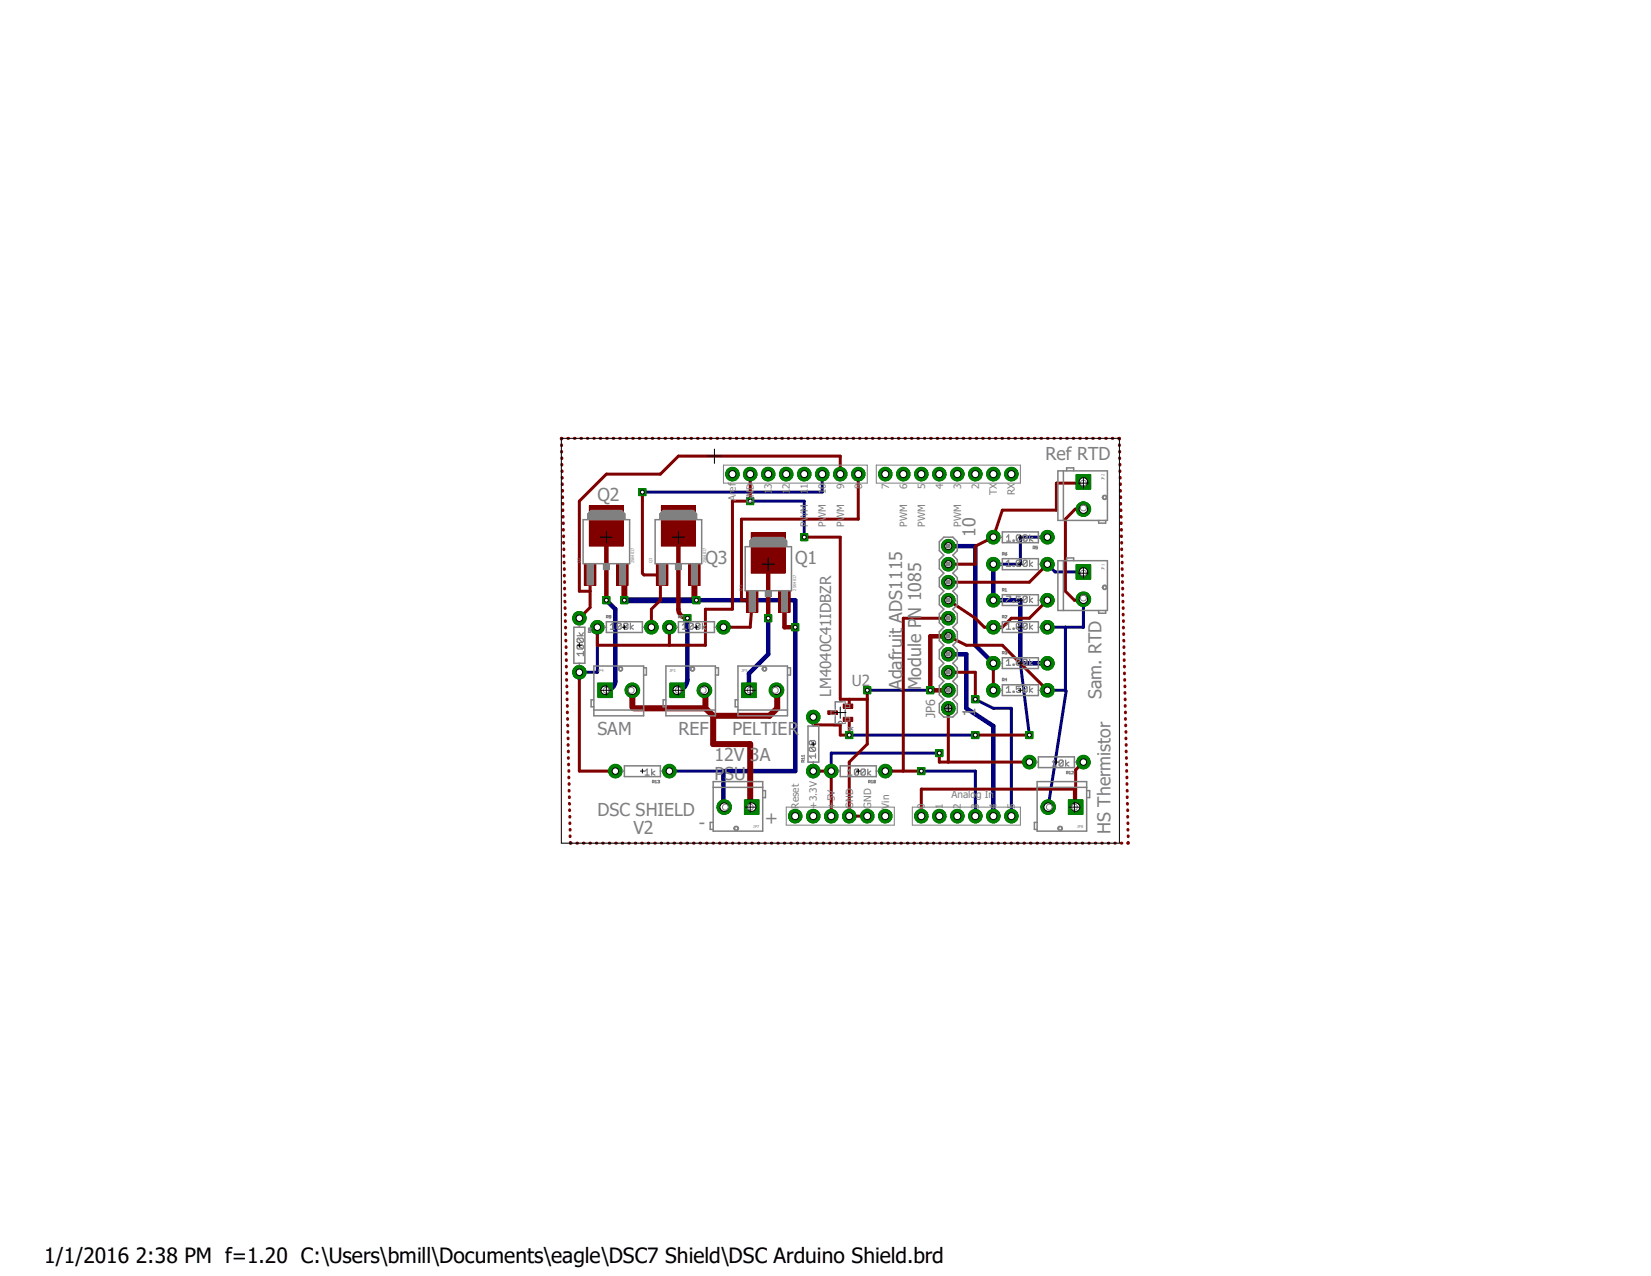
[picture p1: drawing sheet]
<svg xmlns="http://www.w3.org/2000/svg" width="279mm" height="216mm" viewBox="0 0 279 216" stroke-linecap="round" stroke-linejoin="round" font-family="sans-serif">
<defs><g id="words">
<text font-size="3.6" x="7.5" y="213.7">1/1/2016 2:38 PM f=1.20 C:\Users\bmill\Documents\eagle\DSC7 Shield\DSC Arduino Shield.brd</text>
<g font-size="3" fill="#808080">
<text x="177" y="77.8">Ref RTD</text>
<text x="101.1" y="84.8">Q2</text>
<text x="119.4" y="95.5">Q3</text>
<text x="134.6" y="95.5">Q1</text>
<text x="165.1" y="90.9" transform="rotate(-90 165.1 90.9)">10</text>
<text x="152.7" y="116.8" transform="rotate(-90 152.7 116.8)">Adafruit ADS1115</text>
<text x="155.9" y="116.8" transform="rotate(-90 155.9 116.8)">Module PN 1085</text>
<text x="186.4" y="118.3" transform="rotate(-90 186.4 118.3)">Sam. RTD</text>
<text x="101.1" y="124.4">SAM</text>
<text x="114.8" y="124.4">REF</text>
<text x="124" y="124.4">PELTIER</text>
<text x="165.1" y="121.4" transform="rotate(-90 165.1 121.4)">1</text>
<text x="120.9" y="128.8">12V 3A</text>
<text x="120.9" y="132">PSU</text>
<text x="101.1" y="138.1">DSC SHIELD</text>
<text x="107.2" y="141.1">V2</text>
<text x="118.3" y="140.2">-</text>
<text x="131.5" y="139.6" transform="rotate(-90 131.5 139.6)">+</text>
<text x="187.9" y="141.1" transform="rotate(-90 187.9 141.1)">HS Thermistor</text>
</g>
<g font-size="2.6" fill="#808080">
<text x="140.7" y="117.9" transform="rotate(-90 140.7 117.9)">LM4040C41IDBZR</text>
<text x="144.1" y="116">U2</text>
</g>
<g font-size="2.1" fill="#808080">
<text x="144.5" y="122.2" transform="rotate(-180 144.5 122.2)">*</text>
<text x="158.3" y="121.5" transform="rotate(-90 158.3 121.5)">JP6</text>
</g>
<g font-size="1.7" fill="#808080">
<text x="130.6" y="83.6" transform="rotate(-90 130.6 83.6)">13</text>
<text x="133.7" y="83.6" transform="rotate(-90 133.7 83.6)">12</text>
<text x="136.7" y="83.6" transform="rotate(-90 136.7 83.6)">11</text>
<text x="139.8" y="83.6" transform="rotate(-90 139.8 83.6)">10</text>
<text x="142.8" y="82.7" transform="rotate(-90 142.8 82.7)">9</text>
<text x="145.9" y="82.7" transform="rotate(-90 145.9 82.7)">8</text>
<text x="150.5" y="82.7" transform="rotate(-90 150.5 82.7)">7</text>
<text x="153.5" y="82.7" transform="rotate(-90 153.5 82.7)">6</text>
<text x="156.5" y="82.7" transform="rotate(-90 156.5 82.7)">5</text>
<text x="159.6" y="82.7" transform="rotate(-90 159.6 82.7)">4</text>
<text x="162.6" y="82.7" transform="rotate(-90 162.6 82.7)">3</text>
<text x="165.7" y="82.7" transform="rotate(-90 165.7 82.7)">2</text>
<text x="168.7" y="83.7" transform="rotate(-90 168.7 83.7)">TX</text>
<text x="171.7" y="83.8" transform="rotate(-90 171.7 83.8)">RX</text>
<text x="124.5" y="84.8" transform="rotate(-90 124.5 84.8)">Aref</text>
<text x="127.6" y="85.2" transform="rotate(-90 127.6 85.2)">GND</text>
<text x="136.7" y="89.1" transform="rotate(-90 136.7 89.1)">PWM</text>
<text x="139.8" y="89.1" transform="rotate(-90 139.8 89.1)">PWM</text>
<text x="142.8" y="89.1" transform="rotate(-90 142.8 89.1)">PWM</text>
<text x="153.5" y="89.1" transform="rotate(-90 153.5 89.1)">PWM</text>
<text x="156.5" y="89.1" transform="rotate(-90 156.5 89.1)">PWM</text>
<text x="162.6" y="89.1" transform="rotate(-90 162.6 89.1)">PWM</text>
<text x="135.2" y="136.8" transform="rotate(-90 135.2 136.8)">Reset</text>
<text x="138.3" y="136.8" transform="rotate(-90 138.3 136.8)">+3.3V</text>
<text x="141.3" y="136.8" transform="rotate(-90 141.3 136.8)">+5V</text>
<text x="144.4" y="136.8" transform="rotate(-90 144.4 136.8)">GND</text>
<text x="147.4" y="136.8" transform="rotate(-90 147.4 136.8)">GND</text>
<text x="150.5" y="136.8" transform="rotate(-90 150.5 136.8)">Vin</text>
<text x="156.5" y="136.8" transform="rotate(-90 156.5 136.8)">0</text>
<text x="159.6" y="136.8" transform="rotate(-90 159.6 136.8)">1</text>
<text x="161" y="135">Analog In</text>
<text x="162.6" y="136.8" transform="rotate(-90 162.6 136.8)">2</text>
<text x="165.6" y="136.8" transform="rotate(-90 165.6 136.8)">3</text>
<text x="168.7" y="136.8" transform="rotate(-90 168.7 136.8)">4</text>
<text x="171.7" y="136.8" transform="rotate(-90 171.7 136.8)">5</text>
</g>
<g font-size=".7" fill="#808080">
<text x="186.9" y="81.3" transform="rotate(-90 186.9 81.3)">JP2</text>
<text x="98.2" y="95.3" transform="rotate(-90 98.2 95.3)">Q2</text>
<text x="107.3" y="95.3" transform="rotate(-90 107.3 95.3)">2SK4017</text>
<text x="110.4" y="95.3" transform="rotate(-90 110.4 95.3)">Q3</text>
<text x="119.5" y="95.3" transform="rotate(-90 119.5 95.3)">2SK4017</text>
<text x="125.6" y="99.9" transform="rotate(-90 125.6 99.9)">Q1</text>
<text x="134.8" y="99.9" transform="rotate(-90 134.8 99.9)">2SK4017</text>
<text x="186.9" y="96.5" transform="rotate(-90 186.9 96.5)">JP1</text>
<text x="101.1" y="113.8">JP4</text>
<text x="113.3" y="113.8">JP3</text>
<text x="125.5" y="113.8">JP5</text>
<text x="127.5" y="140.1">JP7</text>
<text x="182.3" y="140.1">JP8</text>
</g>
</g></defs>
<path d="M94.7 73.9l96.6 69.1M191.3 73.9l-96.6 69.1" fill="none" stroke="#fff" stroke-width=".17"/>
<g fill="none" stroke="#000080" stroke-width=".51">
<path d="M127 84.8h9.1v6.1M139.1 80.2v3.1h-30.4M177.2 95.5l1.4 1.3h4.7M177.2 90.9h-4.5v4.6h-4.6M101.1 106.1v7.6h-3.1M146.8 116.8h10.6M165.1 118.3l3 1.5h3.1v18.3M172.7 112.2l1.5 12.2M177.2 116.8h3.1M180.3 116.8l.1 .1-3 19.7M180.3 106.1v10.7M183.3 101.4v4.7h-6.1"/>
<path d="M113.3 130.5h9.1M143.7 124.4h21.4M155.9 130.5h9.2v7.6M159 127.4h-18.3v3.1"/>
</g>
<path d="M160.5 92.4h4.6v16.8l3 3M168.1 95.5v6.1h4.6v10.6h4.5M102.6 101.6l1.5 1.5v12.2a1.56 1.56 0 0 1-1.7 1.5M116.3 104.6v10.5a1.73 1.73 0 0 1-1.7 1.7M117.9 101.6h16.7v28.9h-12.2v6.1h.2M130 104.6v6.1l-3.3 3.3v2.8M160.5 110.7h3v9.1l4.6 3.1v15.2" fill="none" stroke="#000080" stroke-width=".76"/>
<path d="M105.7 101.6h12.2" fill="none" stroke="#000080" stroke-width="1"/>
<circle cx="134.6" cy="138.1" r="1.14" fill="#008000"/>
<circle cx="134.6" cy="138.1" r="1.14" fill="none" stroke="#008000" stroke-width=".17"/>
<circle cx="134.6" cy="138.1" r=".6" fill="#fff"/>
<circle cx="134.6" cy="138.1" r=".6" fill="none" stroke="#000" stroke-width=".17"/>
<circle cx="137.6" cy="138.1" r="1.14" fill="#008000"/>
<circle cx="137.6" cy="138.1" r="1.14" fill="none" stroke="#008000" stroke-width=".17"/>
<circle cx="137.6" cy="138.1" r=".6" fill="#fff"/>
<circle cx="137.6" cy="138.1" r=".6" fill="none" stroke="#000" stroke-width=".17"/>
<circle cx="140.7" cy="138.1" r="1.14" fill="#008000"/>
<circle cx="140.7" cy="138.1" r="1.14" fill="none" stroke="#008000" stroke-width=".17"/>
<circle cx="140.7" cy="138.1" r=".6" fill="#fff"/>
<circle cx="140.7" cy="138.1" r=".6" fill="none" stroke="#000" stroke-width=".17"/>
<circle cx="143.7" cy="138.1" r="1.14" fill="#008000"/>
<circle cx="143.7" cy="138.1" r="1.14" fill="none" stroke="#008000" stroke-width=".17"/>
<circle cx="143.7" cy="138.1" r=".6" fill="#fff"/>
<circle cx="143.7" cy="138.1" r=".6" fill="none" stroke="#000" stroke-width=".17"/>
<circle cx="146.8" cy="138.1" r="1.14" fill="#008000"/>
<circle cx="146.8" cy="138.1" r="1.14" fill="none" stroke="#008000" stroke-width=".17"/>
<circle cx="146.8" cy="138.1" r=".6" fill="#fff"/>
<circle cx="146.8" cy="138.1" r=".6" fill="none" stroke="#000" stroke-width=".17"/>
<circle cx="149.8" cy="138.1" r="1.14" fill="#008000"/>
<circle cx="149.8" cy="138.1" r="1.14" fill="none" stroke="#008000" stroke-width=".17"/>
<circle cx="149.8" cy="138.1" r=".6" fill="#fff"/>
<circle cx="149.8" cy="138.1" r=".6" fill="none" stroke="#000" stroke-width=".17"/>
<circle cx="155.9" cy="138.1" r="1.14" fill="#008000"/>
<circle cx="155.9" cy="138.1" r="1.14" fill="none" stroke="#008000" stroke-width=".17"/>
<circle cx="155.9" cy="138.1" r=".6" fill="#fff"/>
<circle cx="155.9" cy="138.1" r=".6" fill="none" stroke="#000" stroke-width=".17"/>
<circle cx="159" cy="138.1" r="1.14" fill="#008000"/>
<circle cx="159" cy="138.1" r="1.14" fill="none" stroke="#008000" stroke-width=".17"/>
<circle cx="159" cy="138.1" r=".6" fill="#fff"/>
<circle cx="159" cy="138.1" r=".6" fill="none" stroke="#000" stroke-width=".17"/>
<circle cx="162" cy="138.1" r="1.14" fill="#008000"/>
<circle cx="162" cy="138.1" r="1.14" fill="none" stroke="#008000" stroke-width=".17"/>
<circle cx="162" cy="138.1" r=".6" fill="#fff"/>
<circle cx="162" cy="138.1" r=".6" fill="none" stroke="#000" stroke-width=".17"/>
<circle cx="165.1" cy="138.1" r="1.14" fill="#008000"/>
<circle cx="165.1" cy="138.1" r="1.14" fill="none" stroke="#008000" stroke-width=".17"/>
<circle cx="165.1" cy="138.1" r=".6" fill="#fff"/>
<circle cx="165.1" cy="138.1" r=".6" fill="none" stroke="#000" stroke-width=".17"/>
<circle cx="168.1" cy="138.1" r="1.14" fill="#008000"/>
<circle cx="168.1" cy="138.1" r="1.14" fill="none" stroke="#008000" stroke-width=".17"/>
<circle cx="168.1" cy="138.1" r=".6" fill="#fff"/>
<circle cx="168.1" cy="138.1" r=".6" fill="none" stroke="#000" stroke-width=".17"/>
<circle cx="171.2" cy="138.1" r="1.14" fill="#008000"/>
<circle cx="171.2" cy="138.1" r="1.14" fill="none" stroke="#008000" stroke-width=".17"/>
<circle cx="171.2" cy="138.1" r=".6" fill="#fff"/>
<circle cx="171.2" cy="138.1" r=".6" fill="none" stroke="#000" stroke-width=".17"/>
<circle cx="171.2" cy="80.2" r="1.14" fill="#008000"/>
<circle cx="171.2" cy="80.2" r="1.14" fill="none" stroke="#008000" stroke-width=".17"/>
<circle cx="171.2" cy="80.2" r=".6" fill="#fff"/>
<circle cx="171.2" cy="80.2" r=".6" fill="none" stroke="#000" stroke-width=".17"/>
<circle cx="168.1" cy="80.2" r="1.14" fill="#008000"/>
<circle cx="168.1" cy="80.2" r="1.14" fill="none" stroke="#008000" stroke-width=".17"/>
<circle cx="168.1" cy="80.2" r=".6" fill="#fff"/>
<circle cx="168.1" cy="80.2" r=".6" fill="none" stroke="#000" stroke-width=".17"/>
<circle cx="165.1" cy="80.2" r="1.14" fill="#008000"/>
<circle cx="165.1" cy="80.2" r="1.14" fill="none" stroke="#008000" stroke-width=".17"/>
<circle cx="165.1" cy="80.2" r=".6" fill="#fff"/>
<circle cx="165.1" cy="80.2" r=".6" fill="none" stroke="#000" stroke-width=".17"/>
<circle cx="162" cy="80.2" r="1.14" fill="#008000"/>
<circle cx="162" cy="80.2" r="1.14" fill="none" stroke="#008000" stroke-width=".17"/>
<circle cx="162" cy="80.2" r=".6" fill="#fff"/>
<circle cx="162" cy="80.2" r=".6" fill="none" stroke="#000" stroke-width=".17"/>
<circle cx="159" cy="80.2" r="1.14" fill="#008000"/>
<circle cx="159" cy="80.2" r="1.14" fill="none" stroke="#008000" stroke-width=".17"/>
<circle cx="159" cy="80.2" r=".6" fill="#fff"/>
<circle cx="159" cy="80.2" r=".6" fill="none" stroke="#000" stroke-width=".17"/>
<circle cx="155.9" cy="80.2" r="1.14" fill="#008000"/>
<circle cx="155.9" cy="80.2" r="1.14" fill="none" stroke="#008000" stroke-width=".17"/>
<circle cx="155.9" cy="80.2" r=".6" fill="#fff"/>
<circle cx="155.9" cy="80.2" r=".6" fill="none" stroke="#000" stroke-width=".17"/>
<circle cx="152.9" cy="80.2" r="1.14" fill="#008000"/>
<circle cx="152.9" cy="80.2" r="1.14" fill="none" stroke="#008000" stroke-width=".17"/>
<circle cx="152.9" cy="80.2" r=".6" fill="#fff"/>
<circle cx="152.9" cy="80.2" r=".6" fill="none" stroke="#000" stroke-width=".17"/>
<circle cx="149.8" cy="80.2" r="1.14" fill="#008000"/>
<circle cx="149.8" cy="80.2" r="1.14" fill="none" stroke="#008000" stroke-width=".17"/>
<circle cx="149.8" cy="80.2" r=".6" fill="#fff"/>
<circle cx="149.8" cy="80.2" r=".6" fill="none" stroke="#000" stroke-width=".17"/>
<circle cx="145.2" cy="80.2" r="1.14" fill="#008000"/>
<circle cx="145.2" cy="80.2" r="1.14" fill="none" stroke="#008000" stroke-width=".17"/>
<circle cx="145.2" cy="80.2" r=".6" fill="#fff"/>
<circle cx="145.2" cy="80.2" r=".6" fill="none" stroke="#000" stroke-width=".17"/>
<circle cx="142.2" cy="80.2" r="1.14" fill="#008000"/>
<circle cx="142.2" cy="80.2" r="1.14" fill="none" stroke="#008000" stroke-width=".17"/>
<circle cx="142.2" cy="80.2" r=".6" fill="#fff"/>
<circle cx="142.2" cy="80.2" r=".6" fill="none" stroke="#000" stroke-width=".17"/>
<circle cx="139.1" cy="80.2" r="1.14" fill="#008000"/>
<circle cx="139.1" cy="80.2" r="1.14" fill="none" stroke="#008000" stroke-width=".17"/>
<circle cx="139.1" cy="80.2" r=".6" fill="#fff"/>
<circle cx="139.1" cy="80.2" r=".6" fill="none" stroke="#000" stroke-width=".17"/>
<circle cx="136.1" cy="80.2" r="1.14" fill="#008000"/>
<circle cx="136.1" cy="80.2" r="1.14" fill="none" stroke="#008000" stroke-width=".17"/>
<circle cx="136.1" cy="80.2" r=".6" fill="#fff"/>
<circle cx="136.1" cy="80.2" r=".6" fill="none" stroke="#000" stroke-width=".17"/>
<circle cx="133.1" cy="80.2" r="1.14" fill="#008000"/>
<circle cx="133.1" cy="80.2" r="1.14" fill="none" stroke="#008000" stroke-width=".17"/>
<circle cx="133.1" cy="80.2" r=".6" fill="#fff"/>
<circle cx="133.1" cy="80.2" r=".6" fill="none" stroke="#000" stroke-width=".17"/>
<circle cx="130" cy="80.2" r="1.14" fill="#008000"/>
<circle cx="130" cy="80.2" r="1.14" fill="none" stroke="#008000" stroke-width=".17"/>
<circle cx="130" cy="80.2" r=".6" fill="#fff"/>
<circle cx="130" cy="80.2" r=".6" fill="none" stroke="#000" stroke-width=".17"/>
<circle cx="127" cy="80.2" r="1.14" fill="#008000"/>
<circle cx="127" cy="80.2" r="1.14" fill="none" stroke="#008000" stroke-width=".17"/>
<circle cx="127" cy="80.2" r=".6" fill="#fff"/>
<circle cx="127" cy="80.2" r=".6" fill="none" stroke="#000" stroke-width=".17"/>
<circle cx="124" cy="80.2" r="1.14" fill="#008000"/>
<circle cx="124" cy="80.2" r="1.14" fill="none" stroke="#008000" stroke-width=".17"/>
<circle cx="123.9" cy="80.2" r=".6" fill="#fff"/>
<circle cx="123.9" cy="80.2" r=".6" fill="none" stroke="#000" stroke-width=".17"/>
<circle cx="168.1" cy="101.6" r="1.14" fill="#008000"/>
<circle cx="168.1" cy="101.6" r="1.14" fill="none" stroke="#008000" stroke-width=".17"/>
<circle cx="168.1" cy="101.6" r=".55" fill="#fff"/>
<circle cx="168.1" cy="101.6" r=".55" fill="none" stroke="#000" stroke-width=".17"/>
<circle cx="177.2" cy="101.6" r="1.14" fill="#008000"/>
<circle cx="177.2" cy="101.6" r="1.14" fill="none" stroke="#008000" stroke-width=".17"/>
<circle cx="177.3" cy="101.6" r=".55" fill="#fff"/>
<circle cx="177.3" cy="101.6" r=".55" fill="none" stroke="#000" stroke-width=".17"/>
<circle cx="168.1" cy="106.1" r="1.14" fill="#008000"/>
<circle cx="168.1" cy="106.1" r="1.14" fill="none" stroke="#008000" stroke-width=".17"/>
<circle cx="168.1" cy="106.1" r=".55" fill="#fff"/>
<circle cx="168.1" cy="106.1" r=".55" fill="none" stroke="#000" stroke-width=".17"/>
<circle cx="177.2" cy="106.1" r="1.14" fill="#008000"/>
<circle cx="177.2" cy="106.1" r="1.14" fill="none" stroke="#008000" stroke-width=".17"/>
<circle cx="177.3" cy="106.1" r=".55" fill="#fff"/>
<circle cx="177.3" cy="106.1" r=".55" fill="none" stroke="#000" stroke-width=".17"/>
<circle cx="168.1" cy="112.2" r="1.14" fill="#008000"/>
<circle cx="168.1" cy="112.2" r="1.14" fill="none" stroke="#008000" stroke-width=".17"/>
<circle cx="168.1" cy="112.2" r=".55" fill="#fff"/>
<circle cx="168.1" cy="112.2" r=".55" fill="none" stroke="#000" stroke-width=".17"/>
<circle cx="177.2" cy="112.2" r="1.14" fill="#008000"/>
<circle cx="177.2" cy="112.2" r="1.14" fill="none" stroke="#008000" stroke-width=".17"/>
<circle cx="177.3" cy="112.2" r=".55" fill="#fff"/>
<circle cx="177.3" cy="112.2" r=".55" fill="none" stroke="#000" stroke-width=".17"/>
<circle cx="168.1" cy="116.8" r="1.14" fill="#008000"/>
<circle cx="168.1" cy="116.8" r="1.14" fill="none" stroke="#008000" stroke-width=".17"/>
<circle cx="168.1" cy="116.8" r=".55" fill="#fff"/>
<circle cx="168.1" cy="116.8" r=".55" fill="none" stroke="#000" stroke-width=".17"/>
<circle cx="177.2" cy="116.8" r="1.14" fill="#008000"/>
<circle cx="177.2" cy="116.8" r="1.14" fill="none" stroke="#008000" stroke-width=".17"/>
<circle cx="177.3" cy="116.8" r=".55" fill="#fff"/>
<circle cx="177.3" cy="116.8" r=".55" fill="none" stroke="#000" stroke-width=".17"/>
<circle cx="177.2" cy="90.9" r="1.14" fill="#008000"/>
<circle cx="177.2" cy="90.9" r="1.14" fill="none" stroke="#008000" stroke-width=".17"/>
<circle cx="177.3" cy="90.9" r=".55" fill="#fff"/>
<circle cx="177.3" cy="90.9" r=".55" fill="none" stroke="#000" stroke-width=".17"/>
<circle cx="168.1" cy="90.9" r="1.14" fill="#008000"/>
<circle cx="168.1" cy="90.9" r="1.14" fill="none" stroke="#008000" stroke-width=".17"/>
<circle cx="168.1" cy="90.9" r=".55" fill="#fff"/>
<circle cx="168.1" cy="90.9" r=".55" fill="none" stroke="#000" stroke-width=".17"/>
<circle cx="168.1" cy="95.5" r="1.14" fill="#008000"/>
<circle cx="168.1" cy="95.5" r="1.14" fill="none" stroke="#008000" stroke-width=".17"/>
<circle cx="168.1" cy="95.5" r=".55" fill="#fff"/>
<circle cx="168.1" cy="95.5" r=".55" fill="none" stroke="#000" stroke-width=".17"/>
<circle cx="177.2" cy="95.5" r="1.14" fill="#008000"/>
<circle cx="177.2" cy="95.5" r="1.14" fill="none" stroke="#008000" stroke-width=".17"/>
<circle cx="177.3" cy="95.5" r=".55" fill="#fff"/>
<circle cx="177.3" cy="95.5" r=".55" fill="none" stroke="#000" stroke-width=".17"/>
<path d="M182.1 80.3h2.5v2.5h-2.5z" fill-rule="evenodd" fill="#008000"/>
<path d="M182.1 80.3h2.5v2.5h-2.5z" fill="none" stroke="#008000" stroke-width=".17"/>
<circle cx="183.4" cy="81.5" r=".72" fill="#fff"/>
<circle cx="183.4" cy="81.5" r=".72" fill="none" stroke="#000" stroke-width=".17"/>
<circle cx="183.3" cy="86.1" r="1.23" fill="#008000"/>
<circle cx="183.3" cy="86.1" r="1.23" fill="none" stroke="#008000" stroke-width=".17"/>
<circle cx="183.4" cy="86.1" r=".72" fill="#fff"/>
<circle cx="183.4" cy="86.1" r=".72" fill="none" stroke="#000" stroke-width=".17"/>
<path d="M113.4 115.6h2.4v2.4h-2.4z" fill-rule="evenodd" fill="#008000"/>
<path d="M113.4 115.6h2.4v2.4h-2.4z" fill="none" stroke="#008000" stroke-width=".17"/>
<circle cx="114.6" cy="116.8" r=".72" fill="#fff"/>
<circle cx="114.6" cy="116.8" r=".72" fill="none" stroke="#000" stroke-width=".17"/>
<circle cx="119.2" cy="116.8" r="1.23" fill="#008000"/>
<circle cx="119.2" cy="116.8" r="1.23" fill="none" stroke="#008000" stroke-width=".17"/>
<circle cx="119.2" cy="116.8" r=".72" fill="#fff"/>
<circle cx="119.2" cy="116.8" r=".72" fill="none" stroke="#000" stroke-width=".17"/>
<path d="M101.2 115.6h2.4v2.4h-2.4z" fill-rule="evenodd" fill="#008000"/>
<path d="M101.2 115.6h2.4v2.4h-2.4z" fill="none" stroke="#008000" stroke-width=".17"/>
<circle cx="102.4" cy="116.8" r=".72" fill="#fff"/>
<circle cx="102.4" cy="116.8" r=".72" fill="none" stroke="#000" stroke-width=".17"/>
<circle cx="107" cy="116.8" r="1.23" fill="#008000"/>
<circle cx="107" cy="116.8" r="1.23" fill="none" stroke="#008000" stroke-width=".17"/>
<circle cx="107" cy="116.8" r=".72" fill="#fff"/>
<circle cx="107" cy="116.8" r=".72" fill="none" stroke="#000" stroke-width=".17"/>
<path d="M125.5 115.6h2.5v2.4h-2.5z" fill-rule="evenodd" fill="#008000"/>
<path d="M125.5 115.6h2.5v2.4h-2.5z" fill="none" stroke="#008000" stroke-width=".17"/>
<circle cx="126.8" cy="116.8" r=".72" fill="#fff"/>
<circle cx="126.8" cy="116.8" r=".72" fill="none" stroke="#000" stroke-width=".17"/>
<circle cx="131.4" cy="116.8" r="1.23" fill="#008000"/>
<circle cx="131.4" cy="116.8" r="1.23" fill="none" stroke="#008000" stroke-width=".17"/>
<circle cx="131.4" cy="116.8" r=".72" fill="#fff"/>
<circle cx="131.4" cy="116.8" r=".72" fill="none" stroke="#000" stroke-width=".17"/>
<circle cx="160.5" cy="119.8" r="1.14" fill="#008000"/>
<circle cx="160.5" cy="119.8" r="1.14" fill="none" stroke="#008000" stroke-width=".17"/>
<circle cx="160.5" cy="119.8" r=".6" fill="#fff"/>
<circle cx="160.5" cy="119.8" r=".6" fill="none" stroke="#000" stroke-width=".17"/>
<circle cx="160.5" cy="116.8" r="1.14" fill="#008000"/>
<circle cx="160.5" cy="116.8" r="1.14" fill="none" stroke="#008000" stroke-width=".17"/>
<circle cx="160.5" cy="116.8" r=".6" fill="#fff"/>
<circle cx="160.5" cy="116.8" r=".6" fill="none" stroke="#000" stroke-width=".17"/>
<circle cx="160.5" cy="113.7" r="1.14" fill="#008000"/>
<circle cx="160.5" cy="113.7" r="1.14" fill="none" stroke="#008000" stroke-width=".17"/>
<circle cx="160.5" cy="113.7" r=".6" fill="#fff"/>
<circle cx="160.5" cy="113.7" r=".6" fill="none" stroke="#000" stroke-width=".17"/>
<circle cx="160.5" cy="110.7" r="1.14" fill="#008000"/>
<circle cx="160.5" cy="110.7" r="1.14" fill="none" stroke="#008000" stroke-width=".17"/>
<circle cx="160.5" cy="110.7" r=".6" fill="#fff"/>
<circle cx="160.5" cy="110.7" r=".6" fill="none" stroke="#000" stroke-width=".17"/>
<circle cx="160.5" cy="107.7" r="1.14" fill="#008000"/>
<circle cx="160.5" cy="107.7" r="1.14" fill="none" stroke="#008000" stroke-width=".17"/>
<circle cx="160.5" cy="107.7" r=".6" fill="#fff"/>
<circle cx="160.5" cy="107.7" r=".6" fill="none" stroke="#000" stroke-width=".17"/>
<circle cx="160.5" cy="104.6" r="1.14" fill="#008000"/>
<circle cx="160.5" cy="104.6" r="1.14" fill="none" stroke="#008000" stroke-width=".17"/>
<circle cx="160.5" cy="104.6" r=".6" fill="#fff"/>
<circle cx="160.5" cy="104.6" r=".6" fill="none" stroke="#000" stroke-width=".17"/>
<circle cx="160.5" cy="101.6" r="1.14" fill="#008000"/>
<circle cx="160.5" cy="101.6" r="1.14" fill="none" stroke="#008000" stroke-width=".17"/>
<circle cx="160.5" cy="101.6" r=".6" fill="#fff"/>
<circle cx="160.5" cy="101.6" r=".6" fill="none" stroke="#000" stroke-width=".17"/>
<circle cx="160.5" cy="98.5" r="1.14" fill="#008000"/>
<circle cx="160.5" cy="98.5" r="1.14" fill="none" stroke="#008000" stroke-width=".17"/>
<circle cx="160.5" cy="98.5" r=".6" fill="#fff"/>
<circle cx="160.5" cy="98.5" r=".6" fill="none" stroke="#000" stroke-width=".17"/>
<circle cx="160.5" cy="95.5" r="1.14" fill="#008000"/>
<circle cx="160.5" cy="95.5" r="1.14" fill="none" stroke="#008000" stroke-width=".17"/>
<circle cx="160.5" cy="95.5" r=".6" fill="#fff"/>
<circle cx="160.5" cy="95.5" r=".6" fill="none" stroke="#000" stroke-width=".17"/>
<circle cx="160.5" cy="92.4" r="1.14" fill="#008000"/>
<circle cx="160.5" cy="92.4" r="1.14" fill="none" stroke="#008000" stroke-width=".17"/>
<circle cx="160.5" cy="92.4" r=".6" fill="#fff"/>
<circle cx="160.5" cy="92.4" r=".6" fill="none" stroke="#000" stroke-width=".17"/>
<circle cx="113.3" cy="106.1" r="1.14" fill="#008000"/>
<circle cx="113.3" cy="106.1" r="1.14" fill="none" stroke="#008000" stroke-width=".17"/>
<circle cx="113.3" cy="106.1" r=".55" fill="#fff"/>
<circle cx="113.3" cy="106.1" r=".55" fill="none" stroke="#000" stroke-width=".17"/>
<circle cx="122.4" cy="106.1" r="1.14" fill="#008000"/>
<circle cx="122.4" cy="106.1" r="1.14" fill="none" stroke="#008000" stroke-width=".17"/>
<circle cx="122.4" cy="106.1" r=".55" fill="#fff"/>
<circle cx="122.4" cy="106.1" r=".55" fill="none" stroke="#000" stroke-width=".17"/>
<circle cx="98" cy="104.6" r="1.14" fill="#008000"/>
<circle cx="98" cy="104.6" r="1.14" fill="none" stroke="#008000" stroke-width=".17"/>
<circle cx="98" cy="104.6" r=".55" fill="#fff"/>
<circle cx="98" cy="104.6" r=".55" fill="none" stroke="#000" stroke-width=".17"/>
<circle cx="98" cy="113.7" r="1.14" fill="#008000"/>
<circle cx="98" cy="113.7" r="1.14" fill="none" stroke="#008000" stroke-width=".17"/>
<circle cx="98" cy="113.7" r=".55" fill="#fff"/>
<circle cx="98" cy="113.7" r=".55" fill="none" stroke="#000" stroke-width=".17"/>
<circle cx="101.1" cy="106.1" r="1.14" fill="#008000"/>
<circle cx="101.1" cy="106.1" r="1.14" fill="none" stroke="#008000" stroke-width=".17"/>
<circle cx="101.1" cy="106.1" r=".55" fill="#fff"/>
<circle cx="101.1" cy="106.1" r=".55" fill="none" stroke="#000" stroke-width=".17"/>
<circle cx="110.2" cy="106.1" r="1.14" fill="#008000"/>
<circle cx="110.2" cy="106.1" r="1.14" fill="none" stroke="#008000" stroke-width=".17"/>
<circle cx="110.2" cy="106.1" r=".55" fill="#fff"/>
<circle cx="110.2" cy="106.1" r=".55" fill="none" stroke="#000" stroke-width=".17"/>
<path d="M182.1 95.5h2.5v2.5h-2.5z" fill-rule="evenodd" fill="#008000"/>
<path d="M182.1 95.5h2.5v2.5h-2.5z" fill="none" stroke="#008000" stroke-width=".17"/>
<circle cx="183.4" cy="96.8" r=".72" fill="#fff"/>
<circle cx="183.4" cy="96.8" r=".72" fill="none" stroke="#000" stroke-width=".17"/>
<circle cx="183.3" cy="101.4" r="1.23" fill="#008000"/>
<circle cx="183.3" cy="101.4" r="1.23" fill="none" stroke="#008000" stroke-width=".17"/>
<circle cx="183.4" cy="101.4" r=".72" fill="#fff"/>
<circle cx="183.4" cy="101.4" r=".72" fill="none" stroke="#000" stroke-width=".17"/>
<path d="M126 135.3h2.4v2.5h-2.4z" fill-rule="evenodd" fill="#008000"/>
<path d="M126 135.3h2.4v2.5h-2.4z" fill="none" stroke="#008000" stroke-width=".17"/>
<circle cx="127.2" cy="136.6" r=".72" fill="#fff"/>
<circle cx="127.2" cy="136.6" r=".72" fill="none" stroke="#000" stroke-width=".17"/>
<circle cx="122.6" cy="136.6" r="1.23" fill="#008000"/>
<circle cx="122.6" cy="136.6" r="1.23" fill="none" stroke="#008000" stroke-width=".17"/>
<circle cx="122.6" cy="136.6" r=".72" fill="#fff"/>
<circle cx="122.6" cy="136.6" r=".72" fill="none" stroke="#000" stroke-width=".17"/>
<circle cx="149.8" cy="130.5" r="1.14" fill="#008000"/>
<circle cx="149.8" cy="130.5" r="1.14" fill="none" stroke="#008000" stroke-width=".17"/>
<circle cx="149.8" cy="130.5" r=".55" fill="#fff"/>
<circle cx="149.8" cy="130.5" r=".55" fill="none" stroke="#000" stroke-width=".17"/>
<circle cx="140.7" cy="130.5" r="1.14" fill="#008000"/>
<circle cx="140.7" cy="130.5" r="1.14" fill="none" stroke="#008000" stroke-width=".17"/>
<circle cx="140.7" cy="130.5" r=".55" fill="#fff"/>
<circle cx="140.7" cy="130.5" r=".55" fill="none" stroke="#000" stroke-width=".17"/>
<circle cx="137.6" cy="130.5" r="1.14" fill="#008000"/>
<circle cx="137.6" cy="130.5" r="1.14" fill="none" stroke="#008000" stroke-width=".17"/>
<circle cx="137.6" cy="130.5" r=".55" fill="#fff"/>
<circle cx="137.6" cy="130.5" r=".55" fill="none" stroke="#000" stroke-width=".17"/>
<circle cx="137.6" cy="121.3" r="1.14" fill="#008000"/>
<circle cx="137.6" cy="121.3" r="1.14" fill="none" stroke="#008000" stroke-width=".17"/>
<circle cx="137.6" cy="121.3" r=".55" fill="#fff"/>
<circle cx="137.6" cy="121.3" r=".55" fill="none" stroke="#000" stroke-width=".17"/>
<circle cx="183.3" cy="128.9" r="1.14" fill="#008000"/>
<circle cx="183.3" cy="128.9" r="1.14" fill="none" stroke="#008000" stroke-width=".17"/>
<circle cx="183.3" cy="128.9" r=".55" fill="#fff"/>
<circle cx="183.3" cy="128.9" r=".55" fill="none" stroke="#000" stroke-width=".17"/>
<circle cx="174.2" cy="128.9" r="1.14" fill="#008000"/>
<circle cx="174.2" cy="128.9" r="1.14" fill="none" stroke="#008000" stroke-width=".17"/>
<circle cx="174.2" cy="128.9" r=".55" fill="#fff"/>
<circle cx="174.2" cy="128.9" r=".55" fill="none" stroke="#000" stroke-width=".17"/>
<path d="M180.8 135.3h2.5v2.5h-2.5z" fill-rule="evenodd" fill="#008000"/>
<path d="M180.8 135.3h2.5v2.5h-2.5z" fill="none" stroke="#008000" stroke-width=".17"/>
<circle cx="182" cy="136.6" r=".72" fill="#fff"/>
<circle cx="182" cy="136.6" r=".72" fill="none" stroke="#000" stroke-width=".17"/>
<circle cx="177.4" cy="136.6" r="1.23" fill="#008000"/>
<circle cx="177.4" cy="136.6" r="1.23" fill="none" stroke="#008000" stroke-width=".17"/>
<circle cx="177.4" cy="136.6" r=".72" fill="#fff"/>
<circle cx="177.4" cy="136.6" r=".72" fill="none" stroke="#000" stroke-width=".17"/>
<circle cx="113.3" cy="130.5" r="1.14" fill="#008000"/>
<circle cx="113.3" cy="130.5" r="1.14" fill="none" stroke="#008000" stroke-width=".17"/>
<circle cx="113.3" cy="130.5" r=".55" fill="#fff"/>
<circle cx="113.3" cy="130.5" r=".55" fill="none" stroke="#000" stroke-width=".17"/>
<circle cx="104.1" cy="130.5" r="1.14" fill="#008000"/>
<circle cx="104.1" cy="130.5" r="1.14" fill="none" stroke="#008000" stroke-width=".17"/>
<circle cx="104.1" cy="130.5" r=".55" fill="#fff"/>
<circle cx="104.1" cy="130.5" r=".55" fill="none" stroke="#000" stroke-width=".17"/>
<path d="M135.5 90.3h1.2v1.2h-1.2z" fill-rule="evenodd" fill="#008000"/>
<path d="M135.5 90.3h1.2v1.2h-1.2z" fill="none" stroke="#008000" stroke-width=".17"/>
<circle cx="136.1" cy="90.9" r=".33" fill="#fff"/>
<circle cx="136.1" cy="90.9" r=".33" fill="none" stroke="#000" stroke-width=".17"/>
<path d="M126.4 84.2h1.2v1.2h-1.2z" fill-rule="evenodd" fill="#008000"/>
<path d="M126.4 84.2h1.2v1.2h-1.2z" fill="none" stroke="#008000" stroke-width=".17"/>
<circle cx="127" cy="84.8" r=".33" fill="#fff"/>
<circle cx="127" cy="84.8" r=".33" fill="none" stroke="#000" stroke-width=".17"/>
<path d="M156.8 116.2h1.2v1.2h-1.2z" fill-rule="evenodd" fill="#008000"/>
<path d="M156.8 116.2h1.2v1.2h-1.2z" fill="none" stroke="#008000" stroke-width=".17"/>
<circle cx="157.4" cy="116.8" r=".33" fill="#fff"/>
<circle cx="157.4" cy="116.8" r=".33" fill="none" stroke="#000" stroke-width=".17"/>
<path d="M146.2 116.2h1.2v1.2h-1.2z" fill-rule="evenodd" fill="#008000"/>
<path d="M146.2 116.2h1.2v1.2h-1.2z" fill="none" stroke="#008000" stroke-width=".17"/>
<circle cx="146.8" cy="116.8" r=".33" fill="#fff"/>
<circle cx="146.8" cy="116.8" r=".33" fill="none" stroke="#000" stroke-width=".17"/>
<path d="M108.1 82.7h1.2v1.2h-1.2z" fill-rule="evenodd" fill="#008000"/>
<path d="M108.1 82.7h1.2v1.2h-1.2z" fill="none" stroke="#008000" stroke-width=".17"/>
<circle cx="108.7" cy="83.3" r=".33" fill="#fff"/>
<circle cx="108.7" cy="83.3" r=".33" fill="none" stroke="#000" stroke-width=".17"/>
<path d="M129.4 104h1.2v1.2h-1.2z" fill-rule="evenodd" fill="#008000"/>
<path d="M129.4 104h1.2v1.2h-1.2z" fill="none" stroke="#008000" stroke-width=".17"/>
<circle cx="130" cy="104.6" r=".33" fill="#fff"/>
<circle cx="130" cy="104.6" r=".33" fill="none" stroke="#000" stroke-width=".17"/>
<path d="M102 101h1.2v1.2h-1.2z" fill-rule="evenodd" fill="#008000"/>
<path d="M102 101h1.2v1.2h-1.2z" fill="none" stroke="#008000" stroke-width=".17"/>
<circle cx="102.6" cy="101.6" r=".33" fill="#fff"/>
<circle cx="102.6" cy="101.6" r=".33" fill="none" stroke="#000" stroke-width=".17"/>
<path d="M115.7 104h1.2v1.2h-1.2z" fill-rule="evenodd" fill="#008000"/>
<path d="M115.7 104h1.2v1.2h-1.2z" fill="none" stroke="#008000" stroke-width=".17"/>
<circle cx="116.3" cy="104.6" r=".33" fill="#fff"/>
<circle cx="116.3" cy="104.6" r=".33" fill="none" stroke="#000" stroke-width=".17"/>
<path d="M158.4 126.8h1.2v1.2h-1.2z" fill-rule="evenodd" fill="#008000"/>
<path d="M158.4 126.8h1.2v1.2h-1.2z" fill="none" stroke="#008000" stroke-width=".17"/>
<circle cx="159" cy="127.4" r=".33" fill="#fff"/>
<circle cx="159" cy="127.4" r=".33" fill="none" stroke="#000" stroke-width=".17"/>
<path d="M164.5 117.7h1.2v1.2h-1.2z" fill-rule="evenodd" fill="#008000"/>
<path d="M164.5 117.7h1.2v1.2h-1.2z" fill="none" stroke="#008000" stroke-width=".17"/>
<circle cx="165.1" cy="118.3" r=".33" fill="#fff"/>
<circle cx="165.1" cy="118.3" r=".33" fill="none" stroke="#000" stroke-width=".17"/>
<path d="M155.3 129.9h1.2v1.2h-1.2z" fill-rule="evenodd" fill="#008000"/>
<path d="M155.3 129.9h1.2v1.2h-1.2z" fill="none" stroke="#008000" stroke-width=".17"/>
<circle cx="155.9" cy="130.5" r=".33" fill="#fff"/>
<circle cx="155.9" cy="130.5" r=".33" fill="none" stroke="#000" stroke-width=".17"/>
<path d="M143.1 123.8h1.2v1.2h-1.2z" fill-rule="evenodd" fill="#008000"/>
<path d="M143.1 123.8h1.2v1.2h-1.2z" fill="none" stroke="#008000" stroke-width=".17"/>
<circle cx="143.7" cy="124.4" r=".33" fill="#fff"/>
<circle cx="143.7" cy="124.4" r=".33" fill="none" stroke="#000" stroke-width=".17"/>
<path d="M164.5 123.8h1.2v1.2h-1.2z" fill-rule="evenodd" fill="#008000"/>
<path d="M164.5 123.8h1.2v1.2h-1.2z" fill="none" stroke="#008000" stroke-width=".17"/>
<circle cx="165.1" cy="124.4" r=".33" fill="#fff"/>
<circle cx="165.1" cy="124.4" r=".33" fill="none" stroke="#000" stroke-width=".17"/>
<path d="M173.6 123.8h1.2v1.2h-1.2z" fill-rule="evenodd" fill="#008000"/>
<path d="M173.6 123.8h1.2v1.2h-1.2z" fill="none" stroke="#008000" stroke-width=".17"/>
<circle cx="174.2" cy="124.4" r=".33" fill="#fff"/>
<circle cx="174.2" cy="124.4" r=".33" fill="none" stroke="#000" stroke-width=".17"/>
<path d="M105.1 101h1.2v1.2h-1.2z" fill-rule="evenodd" fill="#008000"/>
<path d="M105.1 101h1.2v1.2h-1.2z" fill="none" stroke="#008000" stroke-width=".17"/>
<circle cx="105.7" cy="101.6" r=".33" fill="#fff"/>
<circle cx="105.7" cy="101.6" r=".33" fill="none" stroke="#000" stroke-width=".17"/>
<path d="M117.3 101h1.1v1.2h-1.1z" fill-rule="evenodd" fill="#008000"/>
<path d="M117.3 101h1.1v1.2h-1.1z" fill="none" stroke="#008000" stroke-width=".17"/>
<circle cx="117.9" cy="101.6" r=".33" fill="#fff"/>
<circle cx="117.9" cy="101.6" r=".33" fill="none" stroke="#000" stroke-width=".17"/>
<path d="M134 105.5h1.2v1.2h-1.2z" fill-rule="evenodd" fill="#008000"/>
<path d="M134 105.5h1.2v1.2h-1.2z" fill="none" stroke="#008000" stroke-width=".17"/>
<circle cx="134.6" cy="106.1" r=".33" fill="#fff"/>
<circle cx="134.6" cy="106.1" r=".33" fill="none" stroke="#000" stroke-width=".17"/>
<path d="M126.3 100h2v3.6h-2z" fill-rule="evenodd" fill="#800000"/>
<path d="M126.3 100h2v3.6h-2z" fill="none" stroke="#800000" stroke-width=".17"/>
<path d="M131.8 100h1.9v3.6h-1.9z" fill-rule="evenodd" fill="#800000"/>
<path d="M131.8 100h1.9v3.6h-1.9z" fill="none" stroke="#800000" stroke-width=".17"/>
<path d="M127.1 90.1h5.8v6.9h-5.8z" fill-rule="evenodd" fill="#800000"/>
<path d="M127.1 90.1h5.8v6.9h-5.8z" fill="none" stroke="#800000" stroke-width=".17"/>
<path d="M98.9 95.5h1.9v3.6h-1.9z" fill-rule="evenodd" fill="#800000"/>
<path d="M98.9 95.5h1.9v3.6h-1.9z" fill="none" stroke="#800000" stroke-width=".17"/>
<path d="M104.4 95.5h1.9v3.6h-1.9z" fill-rule="evenodd" fill="#800000"/>
<path d="M104.4 95.5h1.9v3.6h-1.9z" fill="none" stroke="#800000" stroke-width=".17"/>
<path d="M99.7 85.6h5.8v6.8h-5.8z" fill-rule="evenodd" fill="#800000"/>
<path d="M99.7 85.6h5.8v6.8h-5.8z" fill="none" stroke="#800000" stroke-width=".17"/>
<path d="M111.1 95.5h1.9v3.6h-1.9z" fill-rule="evenodd" fill="#800000"/>
<path d="M111.1 95.5h1.9v3.6h-1.9z" fill="none" stroke="#800000" stroke-width=".17"/>
<path d="M116.5 95.5h2v3.6h-2z" fill-rule="evenodd" fill="#800000"/>
<path d="M116.5 95.5h2v3.6h-2z" fill="none" stroke="#800000" stroke-width=".17"/>
<path d="M111.9 85.6h5.8v6.8h-5.8z" fill-rule="evenodd" fill="#800000"/>
<path d="M111.9 85.6h5.8v6.8h-5.8z" fill="none" stroke="#800000" stroke-width=".17"/>
<path d="M142.7 121.4h1.6v.6h-1.6z" fill-rule="evenodd" fill="#800000"/>
<path d="M142.7 121.4h1.6v.6h-1.6z" fill="none" stroke="#800000" stroke-width=".17"/>
<path d="M142.7 119.1h1.6v.7h-1.6z" fill-rule="evenodd" fill="#800000"/>
<path d="M142.7 119.1h1.6v.7h-1.6z" fill="none" stroke="#800000" stroke-width=".17"/>
<path d="M140.1 120.3h1.6v.6h-1.6z" fill-rule="evenodd" fill="#800000"/>
<path d="M140.1 120.3h1.6v.6h-1.6z" fill="none" stroke="#800000" stroke-width=".17"/>
<g fill="none" stroke="#800000" stroke-width=".51">
<path d="M95 75.3v.1M95 76.4v.1M95.1 77.5v.1M95.1 78.6v.1M95.1 79.7v.1M95.1 74.2h-.1v.1M96.1 74.2h.1M97.2 74.2h.1M98.3 74.2h.1M99.4 74.2h.1M100.5 74.2h.1M101.6 74.2h.1"/>
<path d="M102.7 74.2h.1M103.8 74.2h.1M104.9 74.2h.1M106 74.2h.1M107.1 74.2h.1M108.2 74.2h.1M109.3 74.2h.1M110.4 74.2h.1M111.5 74.2h.1M112.5 74.2h.1M113.6 74.2h.1M114.7 74.2h.2"/>
<path d="M115.8 74.2h.2M116.9 74.2h.2M118 74.2h.2M119.1 74.2h.2M120.2 74.2h.2M121.3 74.2h.2M122.4 74.2h.1M123.5 74.2h.1M124.6 74.2h.1M125.7 74.2h.1M126.8 74.2h.1M127.9 74.2h.1"/>
<path d="M129 74.2h.1M130.1 74.2h.1M131.2 74.2h.1M132.3 74.2h.1M133.4 74.2h.1M134.5 74.2h.1M135.6 74.2h.1M136.7 74.2h.1M137.8 74.2h.1M138.9 74.2h.1M140 74.2h.1M141.1 74.2h.1"/>
<path d="M142.2 74.2h.1M143.3 74.2h.1M144.4 74.2h.1M145.5 74.2h.1M146.5 74.2h.1M147.6 74.2h.1M148.7 74.2h.1M149.8 74.2h.1M150.9 74.2h.1M152 74.2h.1M153.1 74.2h.1M154.2 74.2h.1"/>
<path d="M155.3 74.2h.1M156.4 74.2h.1M157.5 74.2h.1M158.6 74.2h.1M159.7 74.2h.1M160.8 74.2h.1M161.9 74.2h.1M163 74.2h.1M164.1 74.2h.1M165.2 74.2h.1M166.3 74.2h.1M167.4 74.2h.1"/>
<path d="M168.4 74.2h.2M169.5 74.2h.2M170.6 74.2h.2M171.7 74.2h.2M172.8 74.2h.2M173.9 74.2h.2M175 74.2h.2M176.1 74.2h.2M177.2 74.2h.2M178.4 74.2h.1M179.5 74.2h.1M180.5 74.2h.1"/>
<path d="M181.6 74.2h.1M182.7 74.2h.1M183.8 74.2h.1M184.9 74.2h.1M186 74.2h.1M187.1 74.2h.1M188.2 74.2h.1M189.3 74.2h.1v.1M189.4 75.3v.1M189.5 76.4v.1M189.5 77.5v.1M189.5 78.6v.1"/>
<path d="M189.5 79.7v.1M95.1 80.8l.1 .1M95.2 81.9v.1M95.2 83v.1M95.2 84.1v.1M95.2 85.2v.1M95.2 86.3v.1M95.3 87.4v.1M95.3 88.5v.1M95.3 89.6v.1M95.4 90.7v.1M95.4 91.8v.1"/>
<path d="M95.4 92.9v.1M95.4 94v.1M95.5 95.1v.1M95.5 96.2v.2M95.5 97.3v.2M95.5 98.4v.2M95.5 99.5v.2M99.9 97.3v5.5l-1.9 1.8M108.7 83.3v13.7l.3 .3h3.1l-.3 .3v4l-1.6 1.5v3M117.5 97.3l.4 .3M127 80.2v4.6h-3v18.3h-4.6v6.1h-18.3v-3.1M136.1 90.9h6.1v27.4h4.6"/>
<path d="M142.2 80.2v-3h-27.4l-3 3h-9.2l-4.6 4.6v15.2h1.9M145.2 80.2v7.6h-19.7v13.8h1.5l.3 .2M177.2 95.5l-3 3h-13.7M183.3 86.1h-1.4l-1.6 1.7v12.2l1.5 1.6h1.4l.1-.2M183.3 81.5v.2h-4.5v4.6h-9.2l-1.5 4.6-3 1.5v3.1h-4.6M189.6 80.8v.1M189.6 81.9v.1M189.6 83v.1M189.7 84.1v.1M189.7 85.2v.1M189.7 86.3v.1M189.7 87.4v.1"/>
<path d="M189.7 88.5v.1M189.8 89.6v.1M189.8 90.7v.1M189.8 91.8v.1M189.8 92.9v.1M189.9 94v.1M189.9 95.1v.1M189.9 96.2v.2M189.9 97.3v.2M189.9 98.4v.2M190 99.5v.2M95.6 101.7v.2"/>
<path d="M95.6 100.6v.2M95.6 102.8v.2M95.7 103.9v.2M95.7 105v.2M95.7 106.1v.2M95.7 107.2v.2M95.8 108.3v.2M95.8 109.4v.2M95.8 110.5v.2M95.8 111.6v.2M95.8 112.7v.2M95.9 113.9v.1"/>
<path d="M95.9 115v.1M95.9 116.1v.1M96 117.2v.1M96 118.3v.1M96 119.4v.1M98 113.7v16.8h6.1M107 119.7l.2 .1M113.3 106.1v3.1M119.2 116.8l.2 .1M127.3 101.8l-.3 .4M127.3 101.8l-.3 4.3h-4.6M131.4 116.8l.1 .1"/>
<path d="M143.7 118.3v1.2h-.2M146.8 116.8v9.1l-3.1 3v9.2h3.1M160.5 107.7l3 1.5h6.1l7.6 7.6M160.5 101.6l4.6 3 1.5 1.5h3l1.6-1.5h3l3-3M160.5 119.8v9.1M160.5 113.7h4.6v4.6M160.5 104.6h-7.6v25.9M168.1 112.2v4.6M190 100.6v.2M190 101.7v.2M190.1 102.8v.2M190.1 103.9v.2"/>
<path d="M190.1 105v.2M190.1 106.1v.2M190.2 107.2v.2M190.2 108.3v.2M190.2 109.4v.2M190.2 110.5v.2M190.2 111.6v.2M190.3 112.7v.2M190.3 113.9v.1M190.3 115v.1M190.4 116.1v.1M190.4 117.2v.1"/>
<path d="M190.4 118.3v.1M190.4 119.4v.1M96 120.5v.1M96.1 122.7v.1M96.1 121.6v.1M96.1 123.8v.1M96.1 124.9v.1M96.1 126v.1M96.2 127.1v.1M96.2 128.2v.1M96.2 129.3v.1M96.3 130.4v.1"/>
<path d="M96.3 131.5v.1M96.3 132.6v.1M96.3 133.7v.2M96.4 135.9v.2M96.4 134.8v.2M96.4 137v.2M96.4 138.1v.2M96.4 139.2v.2M127 136.4l.2 .2M137.6 130.5h3.1v7.6M137.6 121.3v1.3l4.6 .1v1.7h1.5v-2.7h-.2M149.8 130.5h6.1"/>
<path d="M159 127.4v1.5h15.2M165.1 124.4h9.1M182 133.5h-26.1v4.6M183.3 128.9l-1.3 1.4v6.3l-.2-.2v-2.9M190.5 120.5v.1M190.5 121.6v.1M190.5 122.7v.1M190.5 123.8v.1M190.5 124.9v.1M190.6 126v.1M190.6 127.1v.1M190.6 128.2v.1"/>
<path d="M190.6 129.3l.1 .1M190.7 130.4v.1M190.7 131.5v.1M190.7 132.6v.1M190.8 133.7v.2M190.8 134.8v.2M190.8 135.9v.2M190.8 137v.2M190.8 138.1v.2M190.9 139.2v.2M96.5 140.3v.2M96.5 141.4v.2"/>
<path d="M96.5 142.5v.2h.1M97.6 142.7h.1M98.7 142.7h.1M99.8 142.7h.1M100.9 142.7h.1M102 142.7h.1M103.1 142.7h.1M104.2 142.7h.1M105.3 142.7h.1M106.4 142.7h.1M107.5 142.7h.1M108.6 142.7h.1"/>
<path d="M109.7 142.7h.1M110.8 142.7h.1M111.9 142.7h.1M113 142.7h.1M114 142.7h.2M115.1 142.7h.2M116.2 142.7h.2M117.3 142.7h.2M118.4 142.7h.2M119.5 142.7h.2M120.6 142.7h.2M121.8 142.7h.1"/>
<path d="M122.9 142.7h.1M124 142.7h.1M125 142.7h.1M126.1 142.7h.1M127.2 142.7h.1M128.3 142.7h.1M129.4 142.7h.1M130.5 142.7h.1M131.6 142.7h.1M132.7 142.7h.1M133.8 142.7h.1M134.9 142.7h.1"/>
<path d="M136 142.7h.1M137.1 142.7h.1M138.2 142.7h.1M139.3 142.7h.1M140.4 142.7h.1M141.5 142.7h.1M142.6 142.7h.1M143.7 142.7h.1M144.8 142.7h.1M145.9 142.7h.1M147 142.7h.1M148 142.7h.2"/>
<path d="M149.1 142.7h.2M150.2 142.7h.2M151.3 142.7h.2M152.4 142.7h.2M153.5 142.7h.2M154.6 142.7h.2M155.7 142.7h.2M156.8 142.7h.2M157.9 142.7h.1M159 142.7h.1M160.1 142.7h.1M161.2 142.7h.1"/>
<path d="M162.3 142.7h.1M163.4 142.7h.1M164.5 142.7h.1M165.6 142.7h.1M166.7 142.7h.1M167.8 142.7h.1M168.9 142.7h.1M170 142.7h.1M171.1 142.7h.1M172.2 142.7h.1M173.3 142.7h.1M174.4 142.7h.1"/>
<path d="M175.5 142.7h.1M176.6 142.7h.1M177.7 142.7h.1M178.8 142.7h.1M179.9 142.7h.1M180.9 142.7h.2M182 142.7h.2M183.1 142.7h.2M184.2 142.7h.2M185.3 142.7h.2M186.4 142.7h.2M187.5 142.7h.2"/>
<path d="M188.6 142.7h.2M189.7 142.7h.2M190.9 140.3v.2M190.9 141.4v.2M190.9 142.5l-.1 .2"/>
</g>
<path d="M102.6 89v12.6M114.8 89v14.1a1.55 1.55 0 0 0 1.5 1.5M130 93.6v11M132.8 101.8v4.3h1.8M160.5 107.7h-3.1v9.1h3.1" fill="none" stroke="#800000" stroke-width=".76"/>
<path d="M105.3 97.3l.3 .1 .1 .2v4M117.5 97.3v4l.4 .3M107 116.8v2.9M107.2 119.8h12.2M119.4 116.9v2.9M119.4 119.8l1.3 1.3M131.5 116.9v2.9l-1.3 1.3h-9.5M120.7 121.1v4.8h6.3v10.5" fill="none" stroke="#800000" stroke-width="1"/>
<circle cx="134.6" cy="138.1" r="1.14" fill="#008000"/>
<circle cx="134.6" cy="138.1" r="1.14" fill="none" stroke="#008000" stroke-width=".17"/>
<circle cx="134.6" cy="138.1" r=".6" fill="#fff"/>
<circle cx="134.6" cy="138.1" r=".6" fill="none" stroke="#000" stroke-width=".17"/>
<circle cx="137.6" cy="138.1" r="1.14" fill="#008000"/>
<circle cx="137.6" cy="138.1" r="1.14" fill="none" stroke="#008000" stroke-width=".17"/>
<circle cx="137.6" cy="138.1" r=".6" fill="#fff"/>
<circle cx="137.6" cy="138.1" r=".6" fill="none" stroke="#000" stroke-width=".17"/>
<circle cx="140.7" cy="138.1" r="1.14" fill="#008000"/>
<circle cx="140.7" cy="138.1" r="1.14" fill="none" stroke="#008000" stroke-width=".17"/>
<circle cx="140.7" cy="138.1" r=".6" fill="#fff"/>
<circle cx="140.7" cy="138.1" r=".6" fill="none" stroke="#000" stroke-width=".17"/>
<circle cx="143.7" cy="138.1" r="1.14" fill="#008000"/>
<circle cx="143.7" cy="138.1" r="1.14" fill="none" stroke="#008000" stroke-width=".17"/>
<circle cx="143.7" cy="138.1" r=".6" fill="#fff"/>
<circle cx="143.7" cy="138.1" r=".6" fill="none" stroke="#000" stroke-width=".17"/>
<circle cx="146.8" cy="138.1" r="1.14" fill="#008000"/>
<circle cx="146.8" cy="138.1" r="1.14" fill="none" stroke="#008000" stroke-width=".17"/>
<circle cx="146.8" cy="138.1" r=".6" fill="#fff"/>
<circle cx="146.8" cy="138.1" r=".6" fill="none" stroke="#000" stroke-width=".17"/>
<circle cx="149.8" cy="138.1" r="1.14" fill="#008000"/>
<circle cx="149.8" cy="138.1" r="1.14" fill="none" stroke="#008000" stroke-width=".17"/>
<circle cx="149.8" cy="138.1" r=".6" fill="#fff"/>
<circle cx="149.8" cy="138.1" r=".6" fill="none" stroke="#000" stroke-width=".17"/>
<circle cx="155.9" cy="138.1" r="1.14" fill="#008000"/>
<circle cx="155.9" cy="138.1" r="1.14" fill="none" stroke="#008000" stroke-width=".17"/>
<circle cx="155.9" cy="138.1" r=".6" fill="#fff"/>
<circle cx="155.9" cy="138.1" r=".6" fill="none" stroke="#000" stroke-width=".17"/>
<circle cx="159" cy="138.1" r="1.14" fill="#008000"/>
<circle cx="159" cy="138.1" r="1.14" fill="none" stroke="#008000" stroke-width=".17"/>
<circle cx="159" cy="138.1" r=".6" fill="#fff"/>
<circle cx="159" cy="138.1" r=".6" fill="none" stroke="#000" stroke-width=".17"/>
<circle cx="162" cy="138.1" r="1.14" fill="#008000"/>
<circle cx="162" cy="138.1" r="1.14" fill="none" stroke="#008000" stroke-width=".17"/>
<circle cx="162" cy="138.1" r=".6" fill="#fff"/>
<circle cx="162" cy="138.1" r=".6" fill="none" stroke="#000" stroke-width=".17"/>
<circle cx="165.1" cy="138.1" r="1.14" fill="#008000"/>
<circle cx="165.1" cy="138.1" r="1.14" fill="none" stroke="#008000" stroke-width=".17"/>
<circle cx="165.1" cy="138.1" r=".6" fill="#fff"/>
<circle cx="165.1" cy="138.1" r=".6" fill="none" stroke="#000" stroke-width=".17"/>
<circle cx="168.1" cy="138.1" r="1.14" fill="#008000"/>
<circle cx="168.1" cy="138.1" r="1.14" fill="none" stroke="#008000" stroke-width=".17"/>
<circle cx="168.1" cy="138.1" r=".6" fill="#fff"/>
<circle cx="168.1" cy="138.1" r=".6" fill="none" stroke="#000" stroke-width=".17"/>
<circle cx="171.2" cy="138.1" r="1.14" fill="#008000"/>
<circle cx="171.2" cy="138.1" r="1.14" fill="none" stroke="#008000" stroke-width=".17"/>
<circle cx="171.2" cy="138.1" r=".6" fill="#fff"/>
<circle cx="171.2" cy="138.1" r=".6" fill="none" stroke="#000" stroke-width=".17"/>
<circle cx="171.2" cy="80.2" r="1.14" fill="#008000"/>
<circle cx="171.2" cy="80.2" r="1.14" fill="none" stroke="#008000" stroke-width=".17"/>
<circle cx="171.2" cy="80.2" r=".6" fill="#fff"/>
<circle cx="171.2" cy="80.2" r=".6" fill="none" stroke="#000" stroke-width=".17"/>
<circle cx="168.1" cy="80.2" r="1.14" fill="#008000"/>
<circle cx="168.1" cy="80.2" r="1.14" fill="none" stroke="#008000" stroke-width=".17"/>
<circle cx="168.1" cy="80.2" r=".6" fill="#fff"/>
<circle cx="168.1" cy="80.2" r=".6" fill="none" stroke="#000" stroke-width=".17"/>
<circle cx="165.1" cy="80.2" r="1.14" fill="#008000"/>
<circle cx="165.1" cy="80.2" r="1.14" fill="none" stroke="#008000" stroke-width=".17"/>
<circle cx="165.1" cy="80.2" r=".6" fill="#fff"/>
<circle cx="165.1" cy="80.2" r=".6" fill="none" stroke="#000" stroke-width=".17"/>
<circle cx="162" cy="80.2" r="1.14" fill="#008000"/>
<circle cx="162" cy="80.2" r="1.14" fill="none" stroke="#008000" stroke-width=".17"/>
<circle cx="162" cy="80.2" r=".6" fill="#fff"/>
<circle cx="162" cy="80.2" r=".6" fill="none" stroke="#000" stroke-width=".17"/>
<circle cx="159" cy="80.2" r="1.14" fill="#008000"/>
<circle cx="159" cy="80.2" r="1.14" fill="none" stroke="#008000" stroke-width=".17"/>
<circle cx="159" cy="80.2" r=".6" fill="#fff"/>
<circle cx="159" cy="80.2" r=".6" fill="none" stroke="#000" stroke-width=".17"/>
<circle cx="155.9" cy="80.2" r="1.14" fill="#008000"/>
<circle cx="155.9" cy="80.2" r="1.14" fill="none" stroke="#008000" stroke-width=".17"/>
<circle cx="155.9" cy="80.2" r=".6" fill="#fff"/>
<circle cx="155.9" cy="80.2" r=".6" fill="none" stroke="#000" stroke-width=".17"/>
<circle cx="152.9" cy="80.2" r="1.14" fill="#008000"/>
<circle cx="152.9" cy="80.2" r="1.14" fill="none" stroke="#008000" stroke-width=".17"/>
<circle cx="152.9" cy="80.2" r=".6" fill="#fff"/>
<circle cx="152.9" cy="80.2" r=".6" fill="none" stroke="#000" stroke-width=".17"/>
<circle cx="149.8" cy="80.2" r="1.14" fill="#008000"/>
<circle cx="149.8" cy="80.2" r="1.14" fill="none" stroke="#008000" stroke-width=".17"/>
<circle cx="149.8" cy="80.2" r=".6" fill="#fff"/>
<circle cx="149.8" cy="80.2" r=".6" fill="none" stroke="#000" stroke-width=".17"/>
<circle cx="145.2" cy="80.2" r="1.14" fill="#008000"/>
<circle cx="145.2" cy="80.2" r="1.14" fill="none" stroke="#008000" stroke-width=".17"/>
<circle cx="145.2" cy="80.2" r=".6" fill="#fff"/>
<circle cx="145.2" cy="80.2" r=".6" fill="none" stroke="#000" stroke-width=".17"/>
<circle cx="142.2" cy="80.2" r="1.14" fill="#008000"/>
<circle cx="142.2" cy="80.2" r="1.14" fill="none" stroke="#008000" stroke-width=".17"/>
<circle cx="142.2" cy="80.2" r=".6" fill="#fff"/>
<circle cx="142.2" cy="80.2" r=".6" fill="none" stroke="#000" stroke-width=".17"/>
<circle cx="139.1" cy="80.2" r="1.14" fill="#008000"/>
<circle cx="139.1" cy="80.2" r="1.14" fill="none" stroke="#008000" stroke-width=".17"/>
<circle cx="139.1" cy="80.2" r=".6" fill="#fff"/>
<circle cx="139.1" cy="80.2" r=".6" fill="none" stroke="#000" stroke-width=".17"/>
<circle cx="136.1" cy="80.2" r="1.14" fill="#008000"/>
<circle cx="136.1" cy="80.2" r="1.14" fill="none" stroke="#008000" stroke-width=".17"/>
<circle cx="136.1" cy="80.2" r=".6" fill="#fff"/>
<circle cx="136.1" cy="80.2" r=".6" fill="none" stroke="#000" stroke-width=".17"/>
<circle cx="133.1" cy="80.2" r="1.14" fill="#008000"/>
<circle cx="133.1" cy="80.2" r="1.14" fill="none" stroke="#008000" stroke-width=".17"/>
<circle cx="133.1" cy="80.2" r=".6" fill="#fff"/>
<circle cx="133.1" cy="80.2" r=".6" fill="none" stroke="#000" stroke-width=".17"/>
<circle cx="130" cy="80.2" r="1.14" fill="#008000"/>
<circle cx="130" cy="80.2" r="1.14" fill="none" stroke="#008000" stroke-width=".17"/>
<circle cx="130" cy="80.2" r=".6" fill="#fff"/>
<circle cx="130" cy="80.2" r=".6" fill="none" stroke="#000" stroke-width=".17"/>
<circle cx="127" cy="80.2" r="1.14" fill="#008000"/>
<circle cx="127" cy="80.2" r="1.14" fill="none" stroke="#008000" stroke-width=".17"/>
<circle cx="127" cy="80.2" r=".6" fill="#fff"/>
<circle cx="127" cy="80.2" r=".6" fill="none" stroke="#000" stroke-width=".17"/>
<circle cx="124" cy="80.2" r="1.14" fill="#008000"/>
<circle cx="124" cy="80.2" r="1.14" fill="none" stroke="#008000" stroke-width=".17"/>
<circle cx="123.9" cy="80.2" r=".6" fill="#fff"/>
<circle cx="123.9" cy="80.2" r=".6" fill="none" stroke="#000" stroke-width=".17"/>
<circle cx="168.1" cy="101.6" r="1.14" fill="#008000"/>
<circle cx="168.1" cy="101.6" r="1.14" fill="none" stroke="#008000" stroke-width=".17"/>
<circle cx="168.1" cy="101.6" r=".55" fill="#fff"/>
<circle cx="168.1" cy="101.6" r=".55" fill="none" stroke="#000" stroke-width=".17"/>
<circle cx="177.2" cy="101.6" r="1.14" fill="#008000"/>
<circle cx="177.2" cy="101.6" r="1.14" fill="none" stroke="#008000" stroke-width=".17"/>
<circle cx="177.3" cy="101.6" r=".55" fill="#fff"/>
<circle cx="177.3" cy="101.6" r=".55" fill="none" stroke="#000" stroke-width=".17"/>
<circle cx="168.1" cy="106.1" r="1.14" fill="#008000"/>
<circle cx="168.1" cy="106.1" r="1.14" fill="none" stroke="#008000" stroke-width=".17"/>
<circle cx="168.1" cy="106.1" r=".55" fill="#fff"/>
<circle cx="168.1" cy="106.1" r=".55" fill="none" stroke="#000" stroke-width=".17"/>
<circle cx="177.2" cy="106.1" r="1.14" fill="#008000"/>
<circle cx="177.2" cy="106.1" r="1.14" fill="none" stroke="#008000" stroke-width=".17"/>
<circle cx="177.3" cy="106.1" r=".55" fill="#fff"/>
<circle cx="177.3" cy="106.1" r=".55" fill="none" stroke="#000" stroke-width=".17"/>
<circle cx="168.1" cy="112.2" r="1.14" fill="#008000"/>
<circle cx="168.1" cy="112.2" r="1.14" fill="none" stroke="#008000" stroke-width=".17"/>
<circle cx="168.1" cy="112.2" r=".55" fill="#fff"/>
<circle cx="168.1" cy="112.2" r=".55" fill="none" stroke="#000" stroke-width=".17"/>
<circle cx="177.2" cy="112.2" r="1.14" fill="#008000"/>
<circle cx="177.2" cy="112.2" r="1.14" fill="none" stroke="#008000" stroke-width=".17"/>
<circle cx="177.3" cy="112.2" r=".55" fill="#fff"/>
<circle cx="177.3" cy="112.2" r=".55" fill="none" stroke="#000" stroke-width=".17"/>
<circle cx="168.1" cy="116.8" r="1.14" fill="#008000"/>
<circle cx="168.1" cy="116.8" r="1.14" fill="none" stroke="#008000" stroke-width=".17"/>
<circle cx="168.1" cy="116.8" r=".55" fill="#fff"/>
<circle cx="168.1" cy="116.8" r=".55" fill="none" stroke="#000" stroke-width=".17"/>
<circle cx="177.2" cy="116.8" r="1.14" fill="#008000"/>
<circle cx="177.2" cy="116.8" r="1.14" fill="none" stroke="#008000" stroke-width=".17"/>
<circle cx="177.3" cy="116.8" r=".55" fill="#fff"/>
<circle cx="177.3" cy="116.8" r=".55" fill="none" stroke="#000" stroke-width=".17"/>
<circle cx="177.2" cy="90.9" r="1.14" fill="#008000"/>
<circle cx="177.2" cy="90.9" r="1.14" fill="none" stroke="#008000" stroke-width=".17"/>
<circle cx="177.3" cy="90.9" r=".55" fill="#fff"/>
<circle cx="177.3" cy="90.9" r=".55" fill="none" stroke="#000" stroke-width=".17"/>
<circle cx="168.1" cy="90.9" r="1.14" fill="#008000"/>
<circle cx="168.1" cy="90.9" r="1.14" fill="none" stroke="#008000" stroke-width=".17"/>
<circle cx="168.1" cy="90.9" r=".55" fill="#fff"/>
<circle cx="168.1" cy="90.9" r=".55" fill="none" stroke="#000" stroke-width=".17"/>
<circle cx="168.1" cy="95.5" r="1.14" fill="#008000"/>
<circle cx="168.1" cy="95.5" r="1.14" fill="none" stroke="#008000" stroke-width=".17"/>
<circle cx="168.1" cy="95.5" r=".55" fill="#fff"/>
<circle cx="168.1" cy="95.5" r=".55" fill="none" stroke="#000" stroke-width=".17"/>
<circle cx="177.2" cy="95.5" r="1.14" fill="#008000"/>
<circle cx="177.2" cy="95.5" r="1.14" fill="none" stroke="#008000" stroke-width=".17"/>
<circle cx="177.3" cy="95.5" r=".55" fill="#fff"/>
<circle cx="177.3" cy="95.5" r=".55" fill="none" stroke="#000" stroke-width=".17"/>
<path d="M182.1 80.3h2.5v2.5h-2.5z" fill-rule="evenodd" fill="#008000"/>
<path d="M182.1 80.3h2.5v2.5h-2.5z" fill="none" stroke="#008000" stroke-width=".17"/>
<circle cx="183.4" cy="81.5" r=".72" fill="#fff"/>
<circle cx="183.4" cy="81.5" r=".72" fill="none" stroke="#000" stroke-width=".17"/>
<circle cx="183.3" cy="86.1" r="1.23" fill="#008000"/>
<circle cx="183.3" cy="86.1" r="1.23" fill="none" stroke="#008000" stroke-width=".17"/>
<circle cx="183.4" cy="86.1" r=".72" fill="#fff"/>
<circle cx="183.4" cy="86.1" r=".72" fill="none" stroke="#000" stroke-width=".17"/>
<path d="M113.4 115.6h2.4v2.4h-2.4z" fill-rule="evenodd" fill="#008000"/>
<path d="M113.4 115.6h2.4v2.4h-2.4z" fill="none" stroke="#008000" stroke-width=".17"/>
<circle cx="114.6" cy="116.8" r=".72" fill="#fff"/>
<circle cx="114.6" cy="116.8" r=".72" fill="none" stroke="#000" stroke-width=".17"/>
<circle cx="119.2" cy="116.8" r="1.23" fill="#008000"/>
<circle cx="119.2" cy="116.8" r="1.23" fill="none" stroke="#008000" stroke-width=".17"/>
<circle cx="119.2" cy="116.8" r=".72" fill="#fff"/>
<circle cx="119.2" cy="116.8" r=".72" fill="none" stroke="#000" stroke-width=".17"/>
<path d="M101.2 115.6h2.4v2.4h-2.4z" fill-rule="evenodd" fill="#008000"/>
<path d="M101.2 115.6h2.4v2.4h-2.4z" fill="none" stroke="#008000" stroke-width=".17"/>
<circle cx="102.4" cy="116.8" r=".72" fill="#fff"/>
<circle cx="102.4" cy="116.8" r=".72" fill="none" stroke="#000" stroke-width=".17"/>
<circle cx="107" cy="116.8" r="1.23" fill="#008000"/>
<circle cx="107" cy="116.8" r="1.23" fill="none" stroke="#008000" stroke-width=".17"/>
<circle cx="107" cy="116.8" r=".72" fill="#fff"/>
<circle cx="107" cy="116.8" r=".72" fill="none" stroke="#000" stroke-width=".17"/>
<path d="M125.5 115.6h2.5v2.4h-2.5z" fill-rule="evenodd" fill="#008000"/>
<path d="M125.5 115.6h2.5v2.4h-2.5z" fill="none" stroke="#008000" stroke-width=".17"/>
<circle cx="126.8" cy="116.8" r=".72" fill="#fff"/>
<circle cx="126.8" cy="116.8" r=".72" fill="none" stroke="#000" stroke-width=".17"/>
<circle cx="131.4" cy="116.8" r="1.23" fill="#008000"/>
<circle cx="131.4" cy="116.8" r="1.23" fill="none" stroke="#008000" stroke-width=".17"/>
<circle cx="131.4" cy="116.8" r=".72" fill="#fff"/>
<circle cx="131.4" cy="116.8" r=".72" fill="none" stroke="#000" stroke-width=".17"/>
<circle cx="160.5" cy="119.8" r="1.14" fill="#008000"/>
<circle cx="160.5" cy="119.8" r="1.14" fill="none" stroke="#008000" stroke-width=".17"/>
<circle cx="160.5" cy="119.8" r=".6" fill="#fff"/>
<circle cx="160.5" cy="119.8" r=".6" fill="none" stroke="#000" stroke-width=".17"/>
<circle cx="160.5" cy="116.8" r="1.14" fill="#008000"/>
<circle cx="160.5" cy="116.8" r="1.14" fill="none" stroke="#008000" stroke-width=".17"/>
<circle cx="160.5" cy="116.8" r=".6" fill="#fff"/>
<circle cx="160.5" cy="116.8" r=".6" fill="none" stroke="#000" stroke-width=".17"/>
<circle cx="160.5" cy="113.7" r="1.14" fill="#008000"/>
<circle cx="160.5" cy="113.7" r="1.14" fill="none" stroke="#008000" stroke-width=".17"/>
<circle cx="160.5" cy="113.7" r=".6" fill="#fff"/>
<circle cx="160.5" cy="113.7" r=".6" fill="none" stroke="#000" stroke-width=".17"/>
<circle cx="160.5" cy="110.7" r="1.14" fill="#008000"/>
<circle cx="160.5" cy="110.7" r="1.14" fill="none" stroke="#008000" stroke-width=".17"/>
<circle cx="160.5" cy="110.7" r=".6" fill="#fff"/>
<circle cx="160.5" cy="110.7" r=".6" fill="none" stroke="#000" stroke-width=".17"/>
<circle cx="160.5" cy="107.7" r="1.14" fill="#008000"/>
<circle cx="160.5" cy="107.7" r="1.14" fill="none" stroke="#008000" stroke-width=".17"/>
<circle cx="160.5" cy="107.7" r=".6" fill="#fff"/>
<circle cx="160.5" cy="107.7" r=".6" fill="none" stroke="#000" stroke-width=".17"/>
<circle cx="160.5" cy="104.6" r="1.14" fill="#008000"/>
<circle cx="160.5" cy="104.6" r="1.14" fill="none" stroke="#008000" stroke-width=".17"/>
<circle cx="160.5" cy="104.6" r=".6" fill="#fff"/>
<circle cx="160.5" cy="104.6" r=".6" fill="none" stroke="#000" stroke-width=".17"/>
<circle cx="160.5" cy="101.6" r="1.14" fill="#008000"/>
<circle cx="160.5" cy="101.6" r="1.14" fill="none" stroke="#008000" stroke-width=".17"/>
<circle cx="160.5" cy="101.6" r=".6" fill="#fff"/>
<circle cx="160.5" cy="101.6" r=".6" fill="none" stroke="#000" stroke-width=".17"/>
<circle cx="160.5" cy="98.5" r="1.14" fill="#008000"/>
<circle cx="160.5" cy="98.5" r="1.14" fill="none" stroke="#008000" stroke-width=".17"/>
<circle cx="160.5" cy="98.5" r=".6" fill="#fff"/>
<circle cx="160.5" cy="98.5" r=".6" fill="none" stroke="#000" stroke-width=".17"/>
<circle cx="160.5" cy="95.5" r="1.14" fill="#008000"/>
<circle cx="160.5" cy="95.5" r="1.14" fill="none" stroke="#008000" stroke-width=".17"/>
<circle cx="160.5" cy="95.5" r=".6" fill="#fff"/>
<circle cx="160.5" cy="95.5" r=".6" fill="none" stroke="#000" stroke-width=".17"/>
<circle cx="160.5" cy="92.4" r="1.14" fill="#008000"/>
<circle cx="160.5" cy="92.4" r="1.14" fill="none" stroke="#008000" stroke-width=".17"/>
<circle cx="160.5" cy="92.4" r=".6" fill="#fff"/>
<circle cx="160.5" cy="92.4" r=".6" fill="none" stroke="#000" stroke-width=".17"/>
<circle cx="113.3" cy="106.1" r="1.14" fill="#008000"/>
<circle cx="113.3" cy="106.1" r="1.14" fill="none" stroke="#008000" stroke-width=".17"/>
<circle cx="113.3" cy="106.1" r=".55" fill="#fff"/>
<circle cx="113.3" cy="106.1" r=".55" fill="none" stroke="#000" stroke-width=".17"/>
<circle cx="122.4" cy="106.1" r="1.14" fill="#008000"/>
<circle cx="122.4" cy="106.1" r="1.14" fill="none" stroke="#008000" stroke-width=".17"/>
<circle cx="122.4" cy="106.1" r=".55" fill="#fff"/>
<circle cx="122.4" cy="106.1" r=".55" fill="none" stroke="#000" stroke-width=".17"/>
<circle cx="98" cy="104.6" r="1.14" fill="#008000"/>
<circle cx="98" cy="104.6" r="1.14" fill="none" stroke="#008000" stroke-width=".17"/>
<circle cx="98" cy="104.6" r=".55" fill="#fff"/>
<circle cx="98" cy="104.6" r=".55" fill="none" stroke="#000" stroke-width=".17"/>
<circle cx="98" cy="113.7" r="1.14" fill="#008000"/>
<circle cx="98" cy="113.7" r="1.14" fill="none" stroke="#008000" stroke-width=".17"/>
<circle cx="98" cy="113.7" r=".55" fill="#fff"/>
<circle cx="98" cy="113.7" r=".55" fill="none" stroke="#000" stroke-width=".17"/>
<circle cx="101.1" cy="106.1" r="1.14" fill="#008000"/>
<circle cx="101.1" cy="106.1" r="1.14" fill="none" stroke="#008000" stroke-width=".17"/>
<circle cx="101.1" cy="106.1" r=".55" fill="#fff"/>
<circle cx="101.1" cy="106.1" r=".55" fill="none" stroke="#000" stroke-width=".17"/>
<circle cx="110.2" cy="106.1" r="1.14" fill="#008000"/>
<circle cx="110.2" cy="106.1" r="1.14" fill="none" stroke="#008000" stroke-width=".17"/>
<circle cx="110.2" cy="106.1" r=".55" fill="#fff"/>
<circle cx="110.2" cy="106.1" r=".55" fill="none" stroke="#000" stroke-width=".17"/>
<path d="M182.1 95.5h2.5v2.5h-2.5z" fill-rule="evenodd" fill="#008000"/>
<path d="M182.1 95.5h2.5v2.5h-2.5z" fill="none" stroke="#008000" stroke-width=".17"/>
<circle cx="183.4" cy="96.8" r=".72" fill="#fff"/>
<circle cx="183.4" cy="96.8" r=".72" fill="none" stroke="#000" stroke-width=".17"/>
<circle cx="183.3" cy="101.4" r="1.23" fill="#008000"/>
<circle cx="183.3" cy="101.4" r="1.23" fill="none" stroke="#008000" stroke-width=".17"/>
<circle cx="183.4" cy="101.4" r=".72" fill="#fff"/>
<circle cx="183.4" cy="101.4" r=".72" fill="none" stroke="#000" stroke-width=".17"/>
<path d="M126 135.3h2.4v2.5h-2.4z" fill-rule="evenodd" fill="#008000"/>
<path d="M126 135.3h2.4v2.5h-2.4z" fill="none" stroke="#008000" stroke-width=".17"/>
<circle cx="127.2" cy="136.6" r=".72" fill="#fff"/>
<circle cx="127.2" cy="136.6" r=".72" fill="none" stroke="#000" stroke-width=".17"/>
<circle cx="122.6" cy="136.6" r="1.23" fill="#008000"/>
<circle cx="122.6" cy="136.6" r="1.23" fill="none" stroke="#008000" stroke-width=".17"/>
<circle cx="122.6" cy="136.6" r=".72" fill="#fff"/>
<circle cx="122.6" cy="136.6" r=".72" fill="none" stroke="#000" stroke-width=".17"/>
<circle cx="149.8" cy="130.5" r="1.14" fill="#008000"/>
<circle cx="149.8" cy="130.5" r="1.14" fill="none" stroke="#008000" stroke-width=".17"/>
<circle cx="149.8" cy="130.5" r=".55" fill="#fff"/>
<circle cx="149.8" cy="130.5" r=".55" fill="none" stroke="#000" stroke-width=".17"/>
<circle cx="140.7" cy="130.5" r="1.14" fill="#008000"/>
<circle cx="140.7" cy="130.5" r="1.14" fill="none" stroke="#008000" stroke-width=".17"/>
<circle cx="140.7" cy="130.5" r=".55" fill="#fff"/>
<circle cx="140.7" cy="130.5" r=".55" fill="none" stroke="#000" stroke-width=".17"/>
<circle cx="137.6" cy="130.5" r="1.14" fill="#008000"/>
<circle cx="137.6" cy="130.5" r="1.14" fill="none" stroke="#008000" stroke-width=".17"/>
<circle cx="137.6" cy="130.5" r=".55" fill="#fff"/>
<circle cx="137.6" cy="130.5" r=".55" fill="none" stroke="#000" stroke-width=".17"/>
<circle cx="137.6" cy="121.3" r="1.14" fill="#008000"/>
<circle cx="137.6" cy="121.3" r="1.14" fill="none" stroke="#008000" stroke-width=".17"/>
<circle cx="137.6" cy="121.3" r=".55" fill="#fff"/>
<circle cx="137.6" cy="121.3" r=".55" fill="none" stroke="#000" stroke-width=".17"/>
<circle cx="183.3" cy="128.9" r="1.14" fill="#008000"/>
<circle cx="183.3" cy="128.9" r="1.14" fill="none" stroke="#008000" stroke-width=".17"/>
<circle cx="183.3" cy="128.9" r=".55" fill="#fff"/>
<circle cx="183.3" cy="128.9" r=".55" fill="none" stroke="#000" stroke-width=".17"/>
<circle cx="174.2" cy="128.9" r="1.14" fill="#008000"/>
<circle cx="174.2" cy="128.9" r="1.14" fill="none" stroke="#008000" stroke-width=".17"/>
<circle cx="174.2" cy="128.9" r=".55" fill="#fff"/>
<circle cx="174.2" cy="128.9" r=".55" fill="none" stroke="#000" stroke-width=".17"/>
<path d="M180.8 135.3h2.5v2.5h-2.5z" fill-rule="evenodd" fill="#008000"/>
<path d="M180.8 135.3h2.5v2.5h-2.5z" fill="none" stroke="#008000" stroke-width=".17"/>
<circle cx="182" cy="136.6" r=".72" fill="#fff"/>
<circle cx="182" cy="136.6" r=".72" fill="none" stroke="#000" stroke-width=".17"/>
<circle cx="177.4" cy="136.6" r="1.23" fill="#008000"/>
<circle cx="177.4" cy="136.6" r="1.23" fill="none" stroke="#008000" stroke-width=".17"/>
<circle cx="177.4" cy="136.6" r=".72" fill="#fff"/>
<circle cx="177.4" cy="136.6" r=".72" fill="none" stroke="#000" stroke-width=".17"/>
<circle cx="113.3" cy="130.5" r="1.14" fill="#008000"/>
<circle cx="113.3" cy="130.5" r="1.14" fill="none" stroke="#008000" stroke-width=".17"/>
<circle cx="113.3" cy="130.5" r=".55" fill="#fff"/>
<circle cx="113.3" cy="130.5" r=".55" fill="none" stroke="#000" stroke-width=".17"/>
<circle cx="104.1" cy="130.5" r="1.14" fill="#008000"/>
<circle cx="104.1" cy="130.5" r="1.14" fill="none" stroke="#008000" stroke-width=".17"/>
<circle cx="104.1" cy="130.5" r=".55" fill="#fff"/>
<circle cx="104.1" cy="130.5" r=".55" fill="none" stroke="#000" stroke-width=".17"/>
<path d="M135.5 90.3h1.2v1.2h-1.2z" fill-rule="evenodd" fill="#008000"/>
<path d="M135.5 90.3h1.2v1.2h-1.2z" fill="none" stroke="#008000" stroke-width=".17"/>
<circle cx="136.1" cy="90.9" r=".33" fill="#fff"/>
<circle cx="136.1" cy="90.9" r=".33" fill="none" stroke="#000" stroke-width=".17"/>
<path d="M126.4 84.2h1.2v1.2h-1.2z" fill-rule="evenodd" fill="#008000"/>
<path d="M126.4 84.2h1.2v1.2h-1.2z" fill="none" stroke="#008000" stroke-width=".17"/>
<circle cx="127" cy="84.8" r=".33" fill="#fff"/>
<circle cx="127" cy="84.8" r=".33" fill="none" stroke="#000" stroke-width=".17"/>
<path d="M156.8 116.2h1.2v1.2h-1.2z" fill-rule="evenodd" fill="#008000"/>
<path d="M156.8 116.2h1.2v1.2h-1.2z" fill="none" stroke="#008000" stroke-width=".17"/>
<circle cx="157.4" cy="116.8" r=".33" fill="#fff"/>
<circle cx="157.4" cy="116.8" r=".33" fill="none" stroke="#000" stroke-width=".17"/>
<path d="M146.2 116.2h1.2v1.2h-1.2z" fill-rule="evenodd" fill="#008000"/>
<path d="M146.2 116.2h1.2v1.2h-1.2z" fill="none" stroke="#008000" stroke-width=".17"/>
<circle cx="146.8" cy="116.8" r=".33" fill="#fff"/>
<circle cx="146.8" cy="116.8" r=".33" fill="none" stroke="#000" stroke-width=".17"/>
<path d="M108.1 82.7h1.2v1.2h-1.2z" fill-rule="evenodd" fill="#008000"/>
<path d="M108.1 82.7h1.2v1.2h-1.2z" fill="none" stroke="#008000" stroke-width=".17"/>
<circle cx="108.7" cy="83.3" r=".33" fill="#fff"/>
<circle cx="108.7" cy="83.3" r=".33" fill="none" stroke="#000" stroke-width=".17"/>
<path d="M129.4 104h1.2v1.2h-1.2z" fill-rule="evenodd" fill="#008000"/>
<path d="M129.4 104h1.2v1.2h-1.2z" fill="none" stroke="#008000" stroke-width=".17"/>
<circle cx="130" cy="104.6" r=".33" fill="#fff"/>
<circle cx="130" cy="104.6" r=".33" fill="none" stroke="#000" stroke-width=".17"/>
<path d="M102 101h1.2v1.2h-1.2z" fill-rule="evenodd" fill="#008000"/>
<path d="M102 101h1.2v1.2h-1.2z" fill="none" stroke="#008000" stroke-width=".17"/>
<circle cx="102.6" cy="101.6" r=".33" fill="#fff"/>
<circle cx="102.6" cy="101.6" r=".33" fill="none" stroke="#000" stroke-width=".17"/>
<path d="M115.7 104h1.2v1.2h-1.2z" fill-rule="evenodd" fill="#008000"/>
<path d="M115.7 104h1.2v1.2h-1.2z" fill="none" stroke="#008000" stroke-width=".17"/>
<circle cx="116.3" cy="104.6" r=".33" fill="#fff"/>
<circle cx="116.3" cy="104.6" r=".33" fill="none" stroke="#000" stroke-width=".17"/>
<path d="M158.4 126.8h1.2v1.2h-1.2z" fill-rule="evenodd" fill="#008000"/>
<path d="M158.4 126.8h1.2v1.2h-1.2z" fill="none" stroke="#008000" stroke-width=".17"/>
<circle cx="159" cy="127.4" r=".33" fill="#fff"/>
<circle cx="159" cy="127.4" r=".33" fill="none" stroke="#000" stroke-width=".17"/>
<path d="M164.5 117.7h1.2v1.2h-1.2z" fill-rule="evenodd" fill="#008000"/>
<path d="M164.5 117.7h1.2v1.2h-1.2z" fill="none" stroke="#008000" stroke-width=".17"/>
<circle cx="165.1" cy="118.3" r=".33" fill="#fff"/>
<circle cx="165.1" cy="118.3" r=".33" fill="none" stroke="#000" stroke-width=".17"/>
<path d="M155.3 129.9h1.2v1.2h-1.2z" fill-rule="evenodd" fill="#008000"/>
<path d="M155.3 129.9h1.2v1.2h-1.2z" fill="none" stroke="#008000" stroke-width=".17"/>
<circle cx="155.9" cy="130.5" r=".33" fill="#fff"/>
<circle cx="155.9" cy="130.5" r=".33" fill="none" stroke="#000" stroke-width=".17"/>
<path d="M143.1 123.8h1.2v1.2h-1.2z" fill-rule="evenodd" fill="#008000"/>
<path d="M143.1 123.8h1.2v1.2h-1.2z" fill="none" stroke="#008000" stroke-width=".17"/>
<circle cx="143.7" cy="124.4" r=".33" fill="#fff"/>
<circle cx="143.7" cy="124.4" r=".33" fill="none" stroke="#000" stroke-width=".17"/>
<path d="M164.5 123.8h1.2v1.2h-1.2z" fill-rule="evenodd" fill="#008000"/>
<path d="M164.5 123.8h1.2v1.2h-1.2z" fill="none" stroke="#008000" stroke-width=".17"/>
<circle cx="165.1" cy="124.4" r=".33" fill="#fff"/>
<circle cx="165.1" cy="124.4" r=".33" fill="none" stroke="#000" stroke-width=".17"/>
<path d="M173.6 123.8h1.2v1.2h-1.2z" fill-rule="evenodd" fill="#008000"/>
<path d="M173.6 123.8h1.2v1.2h-1.2z" fill="none" stroke="#008000" stroke-width=".17"/>
<circle cx="174.2" cy="124.4" r=".33" fill="#fff"/>
<circle cx="174.2" cy="124.4" r=".33" fill="none" stroke="#000" stroke-width=".17"/>
<path d="M105.1 101h1.2v1.2h-1.2z" fill-rule="evenodd" fill="#008000"/>
<path d="M105.1 101h1.2v1.2h-1.2z" fill="none" stroke="#008000" stroke-width=".17"/>
<circle cx="105.7" cy="101.6" r=".33" fill="#fff"/>
<circle cx="105.7" cy="101.6" r=".33" fill="none" stroke="#000" stroke-width=".17"/>
<path d="M117.3 101h1.1v1.2h-1.1z" fill-rule="evenodd" fill="#008000"/>
<path d="M117.3 101h1.1v1.2h-1.1z" fill="none" stroke="#008000" stroke-width=".17"/>
<circle cx="117.9" cy="101.6" r=".33" fill="#fff"/>
<circle cx="117.9" cy="101.6" r=".33" fill="none" stroke="#000" stroke-width=".17"/>
<path d="M134 105.5h1.2v1.2h-1.2z" fill-rule="evenodd" fill="#008000"/>
<path d="M134 105.5h1.2v1.2h-1.2z" fill="none" stroke="#008000" stroke-width=".17"/>
<circle cx="134.6" cy="106.1" r=".33" fill="#fff"/>
<circle cx="134.6" cy="106.1" r=".33" fill="none" stroke="#000" stroke-width=".17"/>
<g fill="none" stroke="#808080" stroke-width=".25">
<path d="M179 79.7h8.4v8.4h-8.4zM180 79.7v8.4M126.1 92.5v7.4h7.8v-7.4M159 91.7l.7-.8h1.5l.8 .8v1.5l-.8 .7 .8 .8v1.5l-.8 .8 .8 .7v1.6l-.8 .7 .8 .8v1.5l-.8 .8 .8 .7v1.6l-.8 .7 .8 .8v1.5l-.8 .8 .8 .7v1.6l-.8 .7 .8 .8v1.5l-.8 .8 .8 .7v1.6l-.8 .7 .8 .8v1.5l-.8 .7h-1.5l-.7-.7v-1.5l.7-.8-.7-.7v-1.6l.7-.7-.7-.8v-1.5l.7-.8-.7-.7v-1.6l.7-.7-.7-.8v-1.5l.7-.8-.7-.7v-1.6l.7-.7-.7-.8v-1.5l.7-.8-.7-.7v-1.6l.7-.7-.7-.8v-1.5l.7-.8-.7-.7zM169.3 90.9h.3M169.3 95.5h.3M169.6 90h6.1v1.8h-6.1zM169.6 94.5h6.1v1.9h-6.1zM175.7 90.9h.3M175.7 95.5h.3M100.5 112.7h8.4v8.4h-8.4zM112.7 112.7h8.4v8.4h-8.4z"/>
<path d="M124.9 112.7h8.4v8.4h-8.4zM169.3 101.6h.3M169.3 106.1h.3M169.3 112.2h.3M169.3 116.8h.3M169.6 100.6h6.1v1.8h-6.1zM169.6 105.2h6.1v1.8h-6.1zM169.6 111.3h6.1v1.8h-6.1zM169.6 115.9h6.1v1.8h-6.1zM175.7 101.6h.3M175.7 106.1h.3M175.7 112.2h.3"/>
<path d="M175.7 116.8h.3M100.5 120.1h8.4M112.7 120.1h8.4M124.9 120.1h8.4"/>
</g>
<g fill="none" stroke="#808080" stroke-width=".21">
<path d="M170.3 95.1l.4-.3v1M170.3 95.8h.7M170.3 90.9l.4-.4v1.1M170.3 91.6h.7M171.4 91.4h.2v.2h-.2zM171.4 95.7h.2v.1h-.2zM172.7 95l-.2-.2h-.3l-.2 .2v.7M172.7 95v.7l-.2 .1h-.3l-.2-.1M172.7 95l-.7 .7M172.7 90.7l-.1-.2h-.4l-.2 .2v.7M172.7 90.7v.7l-.1 .2h-.4l-.2-.2M172.7 90.7l-.7 .7"/>
<path d="M173.8 90.7l-.1-.2h-.4l-.2 .2v.7M173.8 95l-.1-.2h-.4l-.2 .2v.7M173.8 90.7v.7l-.1 .2h-.4l-.2-.2M173.8 95v.7l-.1 .1h-.4l-.2-.1M173.8 90.7l-.7 .7M173.8 95l-.7 .7M174.2 90.5v1.1M174.2 94.8v1M174.8 95.1l-.6 .4 .6 .3M174.8 90.9l-.6 .3 .6 .4M170.3 100.9h.7v.1l-.7 .7v.2M170.3 105.8l.4-.3v1"/>
<path d="M170.3 111.9l.4-.4v1.1M170.3 116.5l.4-.4v1M170.3 106.5h.7M170.3 112.6h.7M170.3 117.1h.7M171.4 101.7h.2v.2h-.2zM171.4 106.3h.2v.2h-.2zM171.4 112.4h.2v.2h-.2zM171.4 117h.2v.1h-.2zM172.7 100.9h-.7v.5l.3-.2 .4 .2v.3l-.2 .2h-.3l-.2-.2M172.7 105.6l-.2-.1h-.3l-.2 .1v.7M172.7 111.7l-.2-.2h-.3l-.2 .2v.7"/>
<path d="M172.7 116.1h-.7v.5l.3-.1 .4 .1v.4l-.2 .1h-.3l-.2-.1M172.7 105.6v.7l-.2 .2h-.3l-.2-.2M172.7 111.7v.7l-.2 .2h-.3l-.2-.2M172.7 105.6l-.7 .7M172.7 111.7l-.7 .7M173.8 101l-.1-.1h-.4l-.2 .1v.7M173.8 101v.7l-.1 .2h-.4l-.2-.2M173.8 105.6l-.1-.1h-.4l-.2 .1v.7M173.8 111.7l-.1-.2h-.4l-.2 .2v.7M173.8 116.3l-.1-.2h-.4l-.2 .2v.7M173.8 105.6v.7l-.1 .2h-.4l-.2-.2M173.8 111.7v.7l-.1 .2h-.4l-.2-.2"/>
<path d="M173.8 116.3v.7l-.1 .1h-.4l-.2-.1M173.8 101l-.7 .7M173.8 105.6l-.7 .7M173.8 111.7l-.7 .7M173.8 116.3l-.7 .7M174.2 100.9v1M174.2 105.5v1M174.2 111.5v1.1M174.2 116.1v1M174.8 101.2l-.6 .4 .6 .3M174.8 105.8l-.6 .3 .6 .4M174.8 111.9l-.6 .3 .6 .4"/>
<path d="M174.8 116.5l-.6 .3 .6 .3"/>
</g>
<path d="M129.5 100h1v1h-1z" fill-rule="evenodd" fill="#808080"/>
<path d="M129.5 100h1v1h-1z" fill="none" stroke="#808080" stroke-width=".17"/>
<path d="M98.7 87.9v7.5h7.9v-7.5" fill="none" stroke="#808080" stroke-width=".25"/>
<path d="M102.1 95.5h1v.9h-1z" fill-rule="evenodd" fill="#808080"/>
<path d="M102.1 95.5h1v.9h-1z" fill="none" stroke="#808080" stroke-width=".17"/>
<path d="M110.9 87.9v7.5h7.8v-7.5" fill="none" stroke="#808080" stroke-width=".25"/>
<path d="M114.3 95.5h1v.9h-1z" fill-rule="evenodd" fill="#808080"/>
<path d="M122.4 78.7h24.4v3h-24.4zM148.3 78.7h24.4v3h-24.4zM114.3 95.5h1v.9h-1zM133.1 136.6h18.2v3h-18.2zM154.4 136.6h18.3v3h-18.3z" fill="none" stroke="#808080" stroke-width=".17"/>
<g fill="none" stroke="#808080" stroke-width=".25">
<path d="M180.5 79.7v-.5h1.2v.5M179 94.9h8.4v8.4h-8.4zM180 94.9v8.4M185.9 88.1v.4h1.2v-.4M97.1 106.1h1.9v6.1h-1.9zM98 105.8v.3M98 112.2v.3M102.3 106.1h.3M102.6 105.2h6.1v1.8h-6.1zM108.7 106.1h.3M114.5 106.1h.3M114.8 105.2h6.1v1.8h-6.1z"/>
<path d="M120.9 106.1h.3M105.4 130.5h.3M105.7 129.6h6.1v1.8h-6.1zM111.8 130.5h.3M120.7 132.2h8.4v8.4h-8.4zM120.7 133.2h8.4M136.7 122.9h1.9v6h-1.9zM137.6 122.6v.3M137.6 128.9v.3M141.9 130.5h.3M142.2 129.6h6.1v1.8h-6.1zM148.3 130.5h.3"/>
<path d="M175.4 128.9h.3M175.5 132.2h8.4v8.4h-8.4zM175.5 133.2h8.4M175.7 128.1h6.1v1.8h-6.1zM181.8 128.9h.3"/>
</g>
<g fill="none" stroke="#808080" stroke-width=".21">
<path d="M97.7 107.6h1M97.8 108h.8l.1 .2v.3l-.1 .2M97.8 109.1h.8l.1 .2v.3l-.1 .2M97.8 109.1l-.1 .2v.3l.1 .2h.8M97.8 108l-.1 .2v.3l.1 .2h.8M97.8 109.1l.8 .7M97.8 108l.8 .7M98 107.1l.4 .5 .3-.5M98.7 110.6h-1l.3 .4M98.7 110.2v.8M103.3 106.5h.7M103.3 105.8l.4-.3v1"/>
<path d="M105.1 105.6v.7l-.2 .2h-.3l-.2-.2M105.1 105.6l-.2-.1h-.3l-.2 .1v.7M105.1 105.6l-.7 .7M106.3 105.6v.7l-.2 .2h-.4l-.2-.2M106.3 105.6l-.2-.1h-.4l-.2 .1v.7M106.3 105.6l-.8 .7M106.7 105.5v1M107.2 105.8l-.5 .3 .5 .4M115.5 105.8l.3-.3v1M115.5 106.5h.7M117.3 105.6v.7l-.2 .2h-.3l-.2-.2M117.3 105.6l-.2-.1h-.3l-.2 .1v.7"/>
<path d="M117.3 105.6l-.7 .7M118.4 105.6v.7l-.2 .2h-.3l-.2-.2M118.4 105.6l-.2-.1h-.3l-.2 .1v.7M118.4 105.6l-.7 .7M118.9 105.5v1M119.4 105.8l-.5 .3 .5 .4M142.5 118.7h-1.1v1.2M109.2 131.1h.7M109.2 130.5l.3-.4v1M110.3 130.1v1M110.8 130.5l-.5 .3 .5 .3M137.2 125.3h.6l.2 .2v.4l-.2 .1"/>
<path d="M137.2 126.4h.6l.2 .2v.4l-.2 .1M137.2 126.4l-.3 .2v.4l.3 .1h.6M137.2 125.3l-.3 .2v.4l.3 .1h.6M137.2 126.4l.6 .7M137.2 125.3l.6 .7M138 127.9h-1.1l.4 .4M138 127.6v.7M141.4 121.3v1.1h1.1M142.3 122.1a.33 .33 0 0 0-.4 .3M143 120.2v.8M143.5 130.5l.3-.4v1M143.5 131.1h.7"/>
<path d="M145.3 130.3v.7l-.2 .1h-.3l-.2-.1M145.3 130.3l-.2-.2h-.3l-.2 .2v.7M145.3 130.3l-.7 .7M146.4 130.3v.7l-.1 .1h-.4l-.2-.1M146.4 130.3l-.1-.2h-.4l-.2 .2v.7M146.4 130.3l-.7 .7M146.9 130.1v1M147.4 130.5l-.5 .3 .5 .3M178.1 128.9l.3-.3v1M178.1 129.6h.7M179.9 128.8v.7l-.2 .1h-.3l-.2-.1M179.9 128.8l-.2-.2h-.3l-.2 .2v.7"/>
<path d="M179.9 128.8l-.7 .7M180.3 128.6v1M180.9 128.9l-.6 .4 .6 .3"/>
</g>
<path d="M186.6 83.9l.2-.1 .5 .1v.5l-.2 .1-.5-.1-.1-.2 .4-.3 .3 .1v.2v.1l-.3 .1-.4-.2z" fill-rule="evenodd" fill="#808080"/>
<g fill="none" stroke="#808080" stroke-width=".17">
<path d="M186.6 83.9l.2-.1 .5 .1v.5l-.2 .1-.5-.1-.1-.2 .4-.3 .3 .1v.2v.1l-.3 .1-.4-.2z"/>
<circle cx="183.3" cy="85.9" r=".51"/>
<circle cx="183.3" cy="81.7" r=".51"/>
</g>
<path d="M112.7 118.4h-.5v1.2h.5M121.1 113h.5v1.2h-.5" fill="none" stroke="#808080" stroke-width=".25"/>
<path d="M116.8 112.9l.3-.1h.2l.2 .1 .1 .3-.1 .2-.2 .2h-.2l-.3-.4h.1l.1-.2 .3-.1 .2 .3-.2 .3h-.2l-.3-.3z" fill-rule="evenodd" fill="#808080"/>
<g fill="none" stroke="#808080" stroke-width=".17">
<path d="M116.8 112.9l.3-.1h.2l.2 .1 .1 .3-.1 .2-.2 .2h-.2l-.3-.4h.1l.1-.2 .3-.1 .2 .3-.2 .3h-.2l-.3-.3z"/>
<circle cx="114.8" cy="116.8" r=".51"/>
<circle cx="119" cy="116.8" r=".51"/>
</g>
<path d="M100.5 118.4h-.5v1.2h.5M108.9 113h.5v1.2h-.5" fill="none" stroke="#808080" stroke-width=".25"/>
<path d="M104.7 112.9l.2-.1h.3l.2 .4-.1 .2-.1 .2h-.3l-.3-.4 .3-.3 .3 .1v.3l-.3 .2-.3-.3z" fill-rule="evenodd" fill="#808080"/>
<g fill="none" stroke="#808080" stroke-width=".17">
<path d="M104.7 112.9l.2-.1h.3l.2 .4-.1 .2-.1 .2h-.3l-.3-.4 .3-.3 .3 .1v.3l-.3 .2-.3-.3z"/>
<circle cx="102.6" cy="116.8" r=".51"/>
<circle cx="106.8" cy="116.8" r=".51"/>
</g>
<path d="M124.9 118.4h-.5v1.2h.5M133.3 113h.5v1.2h-.5" fill="none" stroke="#808080" stroke-width=".25"/>
<path d="M129 112.9l.2-.1h.3l.2 .1 .1 .3-.1 .2-.2 .2h-.3l-.3-.4h.2l.2-.3 .3 .1v.3l-.3 .2-.2-.3h-.2z" fill-rule="evenodd" fill="#808080"/>
<g fill="none" stroke="#808080" stroke-width=".17">
<path d="M129 112.9l.2-.1h.3l.2 .1 .1 .3-.1 .2-.2 .2h-.3l-.3-.4h.2l.2-.3 .3 .1v.3l-.3 .2-.2-.3h-.2z"/>
<circle cx="127" cy="116.8" r=".51"/>
<circle cx="131.2" cy="116.8" r=".51"/>
</g>
<path d="M160.2 101.3h.6v.6h-.6z" fill-rule="evenodd" fill="#808080"/>
<path d="M160.2 101.3h.6v.6h-.6z" fill="none" stroke="#808080" stroke-width=".17"/>
<path d="M160.2 104.3h.6v.6h-.6z" fill-rule="evenodd" fill="#808080"/>
<path d="M160.2 104.3h.6v.6h-.6z" fill="none" stroke="#808080" stroke-width=".17"/>
<path d="M160.2 107.4h.6v.5h-.6z" fill-rule="evenodd" fill="#808080"/>
<path d="M160.2 107.4h.6v.5h-.6z" fill="none" stroke="#808080" stroke-width=".17"/>
<path d="M160.2 110.4h.6v.6h-.6z" fill-rule="evenodd" fill="#808080"/>
<path d="M160.2 110.4h.6v.6h-.6z" fill="none" stroke="#808080" stroke-width=".17"/>
<path d="M160.2 113.5h.6v.5h-.6z" fill-rule="evenodd" fill="#808080"/>
<path d="M160.2 113.5h.6v.5h-.6z" fill="none" stroke="#808080" stroke-width=".17"/>
<path d="M160.2 116.5h.6v.6h-.6z" fill-rule="evenodd" fill="#808080"/>
<path d="M160.2 116.5h.6v.6h-.6z" fill="none" stroke="#808080" stroke-width=".17"/>
<path d="M160.2 119.5h.6v.6h-.6z" fill-rule="evenodd" fill="#808080"/>
<path d="M160.2 119.5h.6v.6h-.6z" fill="none" stroke="#808080" stroke-width=".17"/>
<path d="M160.2 98.2h.6v.6h-.6z" fill-rule="evenodd" fill="#808080"/>
<path d="M160.2 98.2h.6v.6h-.6z" fill="none" stroke="#808080" stroke-width=".17"/>
<path d="M160.2 95.2h.6v.6h-.6z" fill-rule="evenodd" fill="#808080"/>
<path d="M160.2 95.2h.6v.6h-.6z" fill="none" stroke="#808080" stroke-width=".17"/>
<path d="M160.2 92.1h.6v.6h-.6z" fill-rule="evenodd" fill="#808080"/>
<path d="M160.2 92.1h.6v.6h-.6z" fill="none" stroke="#808080" stroke-width=".17"/>
<path d="M126.1 92.5h7.8M127.5 91h5l.6 .5v.9h-6.1v-.9z" fill="none" stroke="#808080" stroke-width=".25"/>
<path d="M126.8 100.1h1v3.4h-1z" fill-rule="evenodd" fill="#808080"/>
<path d="M126.8 100.1h1v3.4h-1z" fill="none" stroke="#808080" stroke-width=".17"/>
<path d="M132.2 100.1h1.1v3.4h-1.1z" fill-rule="evenodd" fill="#808080"/>
<path d="M132.2 100.1h1.1v3.4h-1.1z" fill="none" stroke="#808080" stroke-width=".17"/>
<path d="M98.7 87.9h7.9M100.1 86.4h5.1l.5 .6v.8h-6.2v-.8zM127 92.3h6.1M127 92.1h6.1M127 91.9h6.1M127 91.8h6.1M127 91.6h6.1M127 91.4h6M127.2 91.3h5.6M127.4 91.1h5.2M127.5 91h5l.6 .5v.9h-6.1v-.9z" fill="none" stroke="#808080" stroke-width=".25"/>
<path d="M99.4 95.5h1v3.5h-1z" fill-rule="evenodd" fill="#808080"/>
<path d="M99.4 95.5h1v3.5h-1z" fill="none" stroke="#808080" stroke-width=".17"/>
<path d="M104.9 95.5h1v3.5h-1z" fill-rule="evenodd" fill="#808080"/>
<path d="M104.9 95.5h1v3.5h-1z" fill="none" stroke="#808080" stroke-width=".17"/>
<path d="M99.5 87.7h6.2M99.5 87.5h6.2M99.5 87.4h6.2M99.5 87.2h6.2M99.5 87h6.2M99.7 86.9h5.9M99.8 86.7h5.6M100 86.5h5.2M100.1 86.4h5.1l.5 .6v.8h-6.2v-.8zM110.9 87.9h7.8M112.3 86.4h5l.6 .6v.8h-6.2v-.8z" fill="none" stroke="#808080" stroke-width=".25"/>
<path d="M111.5 95.5h1.1v3.5h-1.1z" fill-rule="evenodd" fill="#808080"/>
<path d="M111.5 95.5h1.1v3.5h-1.1z" fill="none" stroke="#808080" stroke-width=".17"/>
<path d="M117 95.5h1v3.5h-1z" fill-rule="evenodd" fill="#808080"/>
<path d="M117 95.5h1v3.5h-1z" fill="none" stroke="#808080" stroke-width=".17"/>
<path d="M111.7 87.7h6.2M111.7 87.5h6.2M111.7 87.4h6.2M111.7 87.2h6.2M111.7 87h6.2M111.8 86.9h6M112 86.7h5.6M112.2 86.5h5.2M112.3 86.4h5l.6 .6v.8h-6.2v-.8zM180.5 94.9v-.5h1.2v.5M185.9 103.3v.5h1.2v-.5" fill="none" stroke="#808080" stroke-width=".25"/>
<path d="M186.6 99.1l.2-.1h.3l.2 .1v.5l-.2 .2h-.3l-.3-.4 .4-.3 .3 .1v.3l-.3 .2-.4-.3z" fill-rule="evenodd" fill="#808080"/>
<g fill="none" stroke="#808080" stroke-width=".17">
<path d="M186.6 99.1l.2-.1h.3l.2 .1v.5l-.2 .2h-.3l-.3-.4 .4-.3 .3 .1v.3l-.3 .2-.4-.3z"/>
<circle cx="183.3" cy="97" r=".51"/>
<circle cx="183.3" cy="101.2" r=".51"/>
</g>
<path d="M120.7 139.1h-.5v1.2h.5M129.1 133.8h.4v1.2h-.4" fill="none" stroke="#808080" stroke-width=".25"/>
<path d="M124.2 139.9l.3-.1 .4 .1 .1 .3-.1 .2-.2 .1-.5-.1v-.2h.1l.2-.3 .3 .1v.2v.1l-.3 .1-.2-.2h-.1z" fill-rule="evenodd" fill="#808080"/>
<g fill="none" stroke="#808080" stroke-width=".17">
<path d="M141.4 118.7h1.6v3.7h-1.6zM143 119.2h.8v.5h-.8M124.2 139.9l.3-.1 .4 .1 .1 .3-.1 .2-.2 .1-.5-.1v-.2h.1l.2-.3 .3 .1v.2v.1l-.3 .1-.2-.2h-.1zM141.4 120.3h-.8v.6h.8M141.9 122.4v-.2a.37 .37 0 0 1 .4-.1 .37 .37 0 0 1 .3 .3M143 121.5h.8v.5h-.8"/>
<circle cx="122.8" cy="136.6" r=".51"/>
<circle cx="127" cy="136.6" r=".51"/>
</g>
<path d="M175.5 139.1h-.5v1.2h.5M183.9 133.8h.5v1.2h-.5" fill="none" stroke="#808080" stroke-width=".25"/>
<path d="M179.1 139.9l.2-.1 .4 .1 .1 .3-.1 .2-.2 .1-.4-.1-.1-.2h.2l.1-.3 .3 .1 .1 .2-.1 .1-.3 .1-.1-.2h-.2z" fill-rule="evenodd" fill="#808080"/>
<g fill="none" stroke="#808080" stroke-width=".17">
<path d="M169.6 93.8h.3v-.3h-.3v.4M169.6 99.9h.3v-.3h-.3v.4M169.8 99.9l.1 .1M169.8 93.8l.1 .1M170.1 99.7l.1-.1v.4M170.1 93.7h.2l.1 .2h-.2zM170.4 93.5l-.3 .2M174.8 92.8l.3-.1-.1-.3h-.2v.5M175 92.8l.1 .1M175.6 92.4h-.3v.3l.1-.1 .2 .1-.1 .2-.2-.1M99.8 106.3h-.1h-.1l.1 .3 .1-.1M99.8 106.3h.1h.1l-.1 .3-.1-.1"/>
<path d="M99.8 106.3v.2M99.9 107l-.1-.3h-.1l-.1 .3h.4M100 106.7l-.1 .1M102.6 104.4h.3v-.3h-.3v.5M102.8 104.4l.1 .2M103.4 104.4h-.2l-.1-.2h.3v.3h-.3M114.8 104.4h.2l.1-.2-.3-.1v.5M115 104.4l.1 .2M115.3 104.1h.3l-.3 .5M169.6 104.4h.3v-.3h-.3v.5M169.6 110.5h.3v-.3h-.3v.5M169.6 115.1h.3v-.3h-.3v.4"/>
<path d="M169.8 104.4l.1 .2M169.8 110.5l.1 .2M169.8 115.1l.1 .1M170.1 100h.3M170.1 104.2h.3l-.3 .4h.3M170.1 110.3h.3l-.1 .1M170.2 110.4h.1M170.3 110.4l.1 .2h-.3M170.4 115h-.3l.2-.2v.4M110.4 132.3h.3v-.2l-.3-.1v.5M110.6 132.3l.1 .2M110.9 132.5h.3"/>
<path d="M110.9 132.2l.1-.2v.5M111.3 132.1h.3l-.1 .1M111.5 132.2h.1M111.5 132.2l.1 .2h-.3M135.9 128.9v-.2h-.2l-.1 .2h.5M136.1 128.7l-.2 .1M136.1 128.4h-.5l.2 .1M136.1 127.8v.3M136.1 128.2v.3M136.1 127.9h-.5l.2 .2M147 132.3h.2l.1-.2-.3-.1v.5M147.1 132.3l.2 .2"/>
<path d="M147.4 132.2l.2-.2v.5M147.4 132.5h.3M148.2 132.1h-.3v.3M148.2 132.1v.3h-.3M148.2 132.1l-.3 .3M179.1 139.9l.2-.1 .4 .1 .1 .3-.1 .2-.2 .1-.4-.1-.1-.2h.2l.1-.3 .3 .1 .1 .2-.1 .1-.3 .1-.1-.2h-.2zM180.5 130.8h.2l.1-.2-.3-.1v.4M180.6 130.8l.2 .1M180.9 130.6l.2-.1v.4M180.9 130.9h.3M181.4 130.6h.3l-.3 .3h.3"/>
<circle cx="177.6" cy="136.6" r=".51"/>
<circle cx="181.8" cy="136.6" r=".51"/>
</g>
<g fill="none" stroke="#000" stroke-width=".17">
<path d="M95 74.2h94.4v68.5h-94.4zM119.7 77.2h2.4M120.9 76v2.4M101.6 90.9h2M102.6 89.9v2M113.7 90.9h2.1M114.8 89.9v2M129 95.5h2.1M130 94.4v2.1M172.3 90.9h.7M172.3 95.5h.7M172.7 90.6v.6"/>
<path d="M172.7 95.1v.7M182.5 81.7h1.7M182.5 97h1.7M183.3 80.9v1.7M183.3 96.1v1.7M97.7 109.2h.7M98 108.8v.7M101.7 116.8h1.8M102.6 115.9v1.7M105.3 106.1h.7M105.7 105.8v.7M113.9 116.8h1.8"/>
<path d="M114.8 115.9v1.7M117.5 106.1h.7M117.9 105.8v.7M126.1 116.8h1.7M127 115.9v1.7M142.2 119.6v1.9M159.9 119.8h1.2M160.5 119.3v1.1M172.3 101.6h.7M172.3 106.1h.7M172.3 112.2h.7M172.3 116.8h.7"/>
<path d="M172.7 101.2v.7M172.7 105.8v.7M172.7 111.9v.7M172.7 116.5v.6M108.4 130.5h.7M108.7 130.1v.7M126.1 136.6h1.7M127 135.7v1.8M137.3 125.9h.7M137.6 125.6v.6M141.2 120.6h2M144.9 130.5h.7"/>
<path d="M145.2 130.1v.7M178.4 128.9h.7M178.8 128.6v.7M180.9 136.6h1.8M181.8 135.7v1.8"/>
</g>
<use href="#words"/>
</svg>
